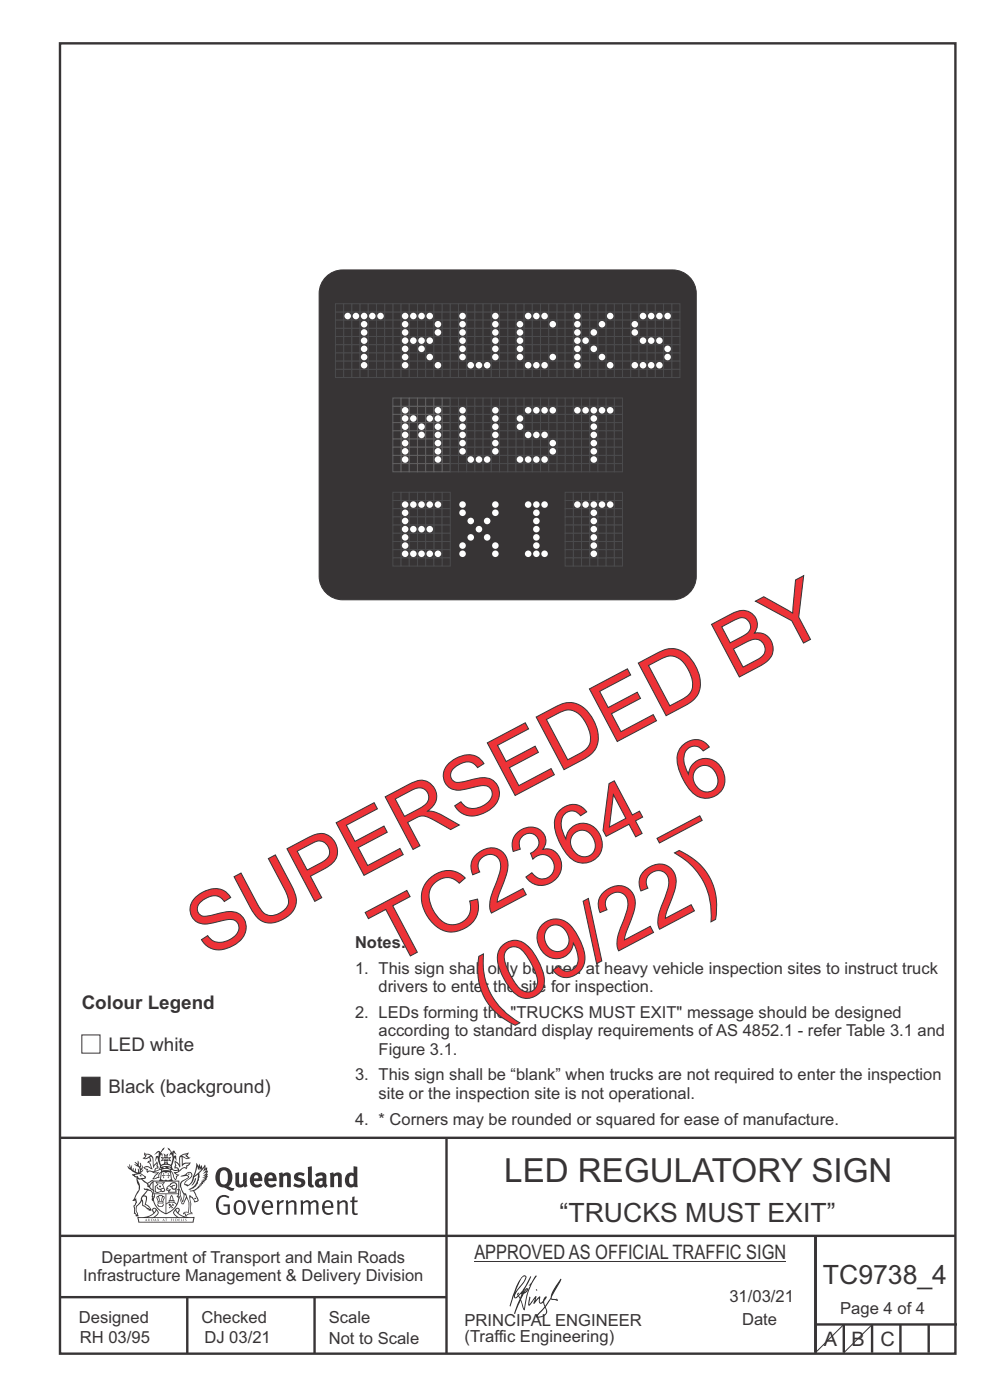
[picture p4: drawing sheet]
<svg xmlns="http://www.w3.org/2000/svg" width="210mm" height="297mm" viewBox="0 0 210 297" stroke-linecap="round" stroke-linejoin="round" font-family="sans-serif">
<defs><g id="words">
<g font-size="17.6" fill="#ed3237">
<text x="43.9" y="203.3" transform="rotate(-28 43.9 203.3)">SUPERSEDED BY</text>
<text x="83" y="205" transform="rotate(-28 83 205)">TC2364_6</text>
<text x="103.9" y="216.2" transform="rotate(-28 103.9 216.2)">(09/22)</text>
</g>
<text font-size="7" fill="#373435" x="107" y="250.9">LED REGULATORY SIGN</text>
<g font-size="5.6" fill="#373435">
<text x="118.7" y="259.3">“TRUCKS MUST EXIT”</text>
<text x="174.6" y="272.5">TC9738_4</text>
</g>
<g font-size="4.2" fill="#373435">
<text x="100.6" y="267.2">APPROVED AS OFFICIAL TRAFFIC SIGN</text>
<text x="174.7" y="285.6">A</text>
<text x="180.7" y="285.6">B</text>
<text x="186.8" y="285.6">C</text>
</g>
<g font-size="4" fill="#373435">
<text x="17.3" y="214.1">Colour Legend</text>
<text x="23" y="222.9">LED white</text>
<text x="23" y="231.9">Black (background)</text>
</g>
<g font-size="3.5" fill="#373435">
<text x="75.3" y="201.1">Notes:</text>
<text x="75.3" y="206.6">1. This sign shall only be used at heavy vehicle inspection sites to instruct truck</text>
<text x="75.3" y="215.9">2. LEDs forming the &quot;TRUCKS MUST EXIT&quot; message should be designed</text>
<text x="80.3" y="210.5">drivers to enter the site for inspection.</text>
<text x="80.3" y="219.8">according to standard display requirements of AS 4852.1 - refer Table 3.1 and</text>
<text x="80.3" y="223.8">Figure 3.1.</text>
<text x="75.3" y="229.2">3. This sign shall be “blank” when trucks are not required to enter the inspection</text>
<text x="80.3" y="233.1">site or the inspection site is not operational.</text>
<text x="75.3" y="238.6">4. * Corners may be rounded or squared for ease of manufacture.</text>
<text x="21.6" y="267.9">Department of Transport and Main Roads</text>
<text x="17.7" y="271.8">Infrastructure Management &amp; Delivery Division</text>
<text x="16.7" y="280.6">Designed</text>
<text x="42.7" y="280.6">Checked</text>
<text x="69.7" y="280.6">Scale</text>
<text x="98.5" y="281.4">PRINCIPAL ENGINEER</text>
<text x="154.7" y="276.2">31/03/21</text>
<text x="157.4" y="281.2">Date</text>
<text x="178.2" y="278.8">Page 4 of 4</text>
<text x="16.9" y="284.8">RH 03/95</text>
<text x="43.3" y="284.9">DJ 03/21</text>
<text x="69.7" y="285.2">Not to Scale</text>
<text x="98.5" y="284.8">(Traffic Engineering)</text>
</g>
</g></defs>
<g fill="none" stroke="#373435" stroke-width=".51">
<path d="M12.7 9.2h190v278h-190zM12.7 241.4h190M94.7 241.4v45.8M12.7 275.2h82M12.7 262.2h190.1M39.7 275.2v12M66.7 275.2v12M173 262.2v24.8M173 281h30M179 281v6M185 281v6M191 281v6"/>
<path d="M197 281v6"/>
</g>
<g fill="#373435">
<path d="M47 248.5a2.55 2.55 0 0 0 0 2.7l.3 .1a.81 .81 0 0 0 1-.9v-.6a1.04 1.04 0 0 0-1.1-1.5zM46.3 248.1a1.82 1.82 0 0 1 2.1-.2 1.82 1.82 0 0 1 .9 1.9 2.29 2.29 0 0 1-.8 1.9l.7 .3h.5l-.2 .6a2.87 2.87 0 0 1-2-.7 2.12 2.12 0 0 1-1.6-3.1z" fill-rule="evenodd"/>
<path d="M49.9 248.9l.8-.2v2a.46 .46 0 0 0 .3 .6 .46 .46 0 0 0 .6-.3v-2.1l.7-.2v2.4l.2 .5-.5 .4-.3-.3a1.02 1.02 0 0 1-1.2 .2 1.02 1.02 0 0 1-.6-1.1z" fill-rule="evenodd"/>
<path d="M54 249.5l-.1 .5h.9a.49 .49 0 0 0-.2-.6 .49 .49 0 0 0-.6 .1zM53.4 249.1a1.34 1.34 0 0 1 1.6-.2 1.34 1.34 0 0 1 .7 1.5v.2h-1.8a.77 .77 0 0 0 .5 .8 .77 .77 0 0 0 .9-.4l.3 .5a1.59 1.59 0 0 1-2 .2 1.59 1.59 0 0 1-.5-2z" fill-rule="evenodd"/>
<path d="M57.1 249.5l-.2 .5h1a.49 .49 0 0 0-.2-.6 .49 .49 0 0 0-.6 .1zM56.4 249.1a1.34 1.34 0 0 1 1.6-.2 1.34 1.34 0 0 1 .7 1.5v.2h-1.8a.77 .77 0 0 0 .5 .8 .77 .77 0 0 0 .9-.4l.4 .5a1.59 1.59 0 0 1-2.1 .2 1.59 1.59 0 0 1-.5-2z" fill-rule="evenodd"/>
<path d="M59.2 248.9l.7-.2 .1 .4a.95 .95 0 0 1 1-.3 .95 .95 0 0 1 .7 .8v2.3h-.8v-2.3a.46 .46 0 0 0-.8 .1v2.2h-.8z" fill-rule="evenodd"/>
<path d="M62.6 249.1a1.75 1.75 0 0 1 2-.1l-.2 .5-.6-.2a.43 .43 0 0 0-.6 .3l.4 .3a1.04 1.04 0 0 1 1.2 1.1 1.04 1.04 0 0 1-1.4 1l-1.2-.4 .3-.6 1 .4 .4-.4a.88 .88 0 0 0-1-.5l-.4-.2-.1-.4z" fill-rule="evenodd"/>
<path d="M65.3 247.6l.8-.2 .1 3.8 .3 .2 .1 .5a.88 .88 0 0 1-1-.1 .88 .88 0 0 1-.3-1z" fill-rule="evenodd"/>
<path d="M67.8 250.6a.43 .43 0 0 0-.1 .7 .43 .43 0 0 0 .7-.1v-.7zM66.8 249.2a1.7 1.7 0 0 1 2.4 .1v1.8l.3 .4-.4 .5-.5-.3a1.03 1.03 0 0 1-1.7-.2 1.03 1.03 0 0 1 .8-1.5h.7v-.4a.8 .8 0 0 0-1.2 .1z" fill-rule="evenodd"/>
<path d="M70 248.9l.7-.2 .1 .4a.95 .95 0 0 1 1-.3 .95 .95 0 0 1 .7 .8v2.3h-.8v-2.3a.46 .46 0 0 0-.8 .1v2.2h-.8z" fill-rule="evenodd"/>
<path d="M74.3 249.5a1.48 1.48 0 0 0 0 1.7h.5l.2-.1v-1.5l-.3-.2zM75 247.4l.8 .1 .1 4.4h-.7l-.1-.2a1.26 1.26 0 0 1-1.4 0 1.26 1.26 0 0 1-.5-1.3 1.29 1.29 0 0 1 .4-1.3 1.29 1.29 0 0 1 1.4-.2z" fill-rule="evenodd"/>
<path d="M46.4 253.9a1.72 1.72 0 0 1 2.3 0l-.3 .3a1.24 1.24 0 0 0-1.4-.2 1.24 1.24 0 0 0-.6 1.4 1.49 1.49 0 0 0 1.2 2l.7-.2v-1.3h-.8l-.1-.4h1.4v1.9a1.93 1.93 0 0 1-2.3 0 1.93 1.93 0 0 1-.7-2.2l.2-.7z" fill-rule="evenodd"/>
<path d="M50.4 255.1a1.65 1.65 0 0 0 .2 2.2 .99 .99 0 0 0 1-1.4 .78 .78 0 0 0-.4-.8 .78 .78 0 0 0-.8 0zM50 254.9a1.33 1.33 0 0 1 1.6-.1 1.33 1.33 0 0 1 .5 1.4 1.31 1.31 0 0 1-1.3 1.6 1.31 1.31 0 0 1-1.2-1.6v-.6z" fill-rule="evenodd"/>
<path d="M52.5 254.7l.5-.1 .8 2.6 .8-2.5h.5l-1.1 3h-.5z" fill-rule="evenodd"/>
<path d="M56.3 255.2l-.2 .7h1.3a.7 .7 0 0 0-.3-.8 .7 .7 0 0 0-.8 .1zM55.9 255a1.22 1.22 0 0 1 1.5-.2 1.22 1.22 0 0 1 .5 1.5h-1.8a.93 .93 0 0 0 .5 1 .93 .93 0 0 0 1.1-.2l.2 .3a1.43 1.43 0 0 1-1.8 .1 1.43 1.43 0 0 1-.6-1.7z" fill-rule="evenodd"/>
<path d="M58.7 254.7l.4-.1 .1 .5 .4-.4 .6-.1-.1 .6a.66 .66 0 0 0-.9 .6v1.9h-.4z" fill-rule="evenodd"/>
<path d="M60.6 254.8l.4-.2 .1 .5a.94 .94 0 0 1 1-.5 .94 .94 0 0 1 .8 .8v2.3h-.5l-.1-2.5a.81 .81 0 0 0-1.2 .3v2.2h-.4z" fill-rule="evenodd"/>
<path d="M63.7 254.7l.5-.1 .1 .5 .4-.3a.78 .78 0 0 1 1.2 .3 .9 .9 0 0 1 .9-.5 .9 .9 0 0 1 .8 .8v2.3h-.5l-.1-2.5a.67 .67 0 0 0-1.1 .3v2.2h-.5v-2.4l-.4-.2-.7 .4v2.2h-.5z" fill-rule="evenodd"/>
<path d="M69.1 255.2l-.2 .7h1.3a.7 .7 0 0 0-.3-.8 .7 .7 0 0 0-.8 .1zM68.7 255a1.22 1.22 0 0 1 1.5-.2 1.22 1.22 0 0 1 .5 1.5h-1.8a.93 .93 0 0 0 .4 1 .93 .93 0 0 0 1.2-.2l.2 .3a1.44 1.44 0 0 1-1.8 .1 1.44 1.44 0 0 1-.6-1.7z" fill-rule="evenodd"/>
<path d="M71.5 254.8l.4-.2 .1 .5a.94 .94 0 0 1 1-.5 .94 .94 0 0 1 .8 .8v2.3h-.5l-.1-2.5a.81 .81 0 0 0-1.2 .3v2.2h-.4z" fill-rule="evenodd"/>
<path d="M74.7 253.9l.5-.1v.9h.7l-.1 .4h-.6v2.1l.1 .2h.5l.1 .3a.75 .75 0 0 1-1.2-.6v-2h-.4v-.4h.4z" fill-rule="evenodd"/>
<path d="M30.8 244.9l1.1 .3-.9 .5h-.4l.6-.5zM31.8 245.5l.2-.1a2.44 2.44 0 0 1 .5 1.9l.1 .5 .6-1-.1 .6 .3 .3a.57 .57 0 0 0-.6 .8l-1-.2-.5 .2 .2-.5-.8-.3 .7-.1 .9 .5 .1-.1-.6-1.3-.2-.1 .5-.1zM30.7 244.4l-.1 .5 .2 .4-.6 .4a1.04 1.04 0 0 0 1.4-.1l.2 .6-.3 .1-.2 .4a.94 .94 0 0 1 .8 1.1l-.2-.1a1.16 1.16 0 0 0-1.5-.1l.3 .4 .4 .2 .1 .5 .2 .1 .1-.2a.94 .94 0 0 1 1.1 .3h.8l-1.2 1.2a1.13 1.13 0 0 0 1.2-.2l.4-.1v-.4l.4-.7a.83 .83 0 0 0-.6 1h-.3l-.7 .3 1.1-1.4-.5 .2-.5-.1 1.3-.5-.1-.2-.9 .4v-.3l.2-.2 .3 .1 .1-.3-.2-.4 .1-.6-.2-.3-.7 .9v-.7a1.42 1.42 0 0 0-1.6-1.8z" fill-rule="evenodd"/>
<path d="M38.5 245.3l.5-.3 .7-.1-.6 .3 .8 .5h-.3zM38.3 245.5h.2l.1 2a1.69 1.69 0 0 1 1.6-.7l-.8 .5 .1 .5a1.1 1.1 0 0 0-1.5 .6l-.1-.5-.2-.2h-.5l.3-.4-.3-.7a1.42 1.42 0 0 1 .9 1.1l.2-.1zM37.1 246.2l.1 1-.2 .3 .1 .5 .5-.1 .2 .2a.96 .96 0 0 1-1.2-.1l-.1 .1a1.06 1.06 0 0 0 1.3 .2v.1a.72 .72 0 0 1-.9 .2l.2 .5 .6 .2-.4 .2-.1 .7-.2-.4-.4-1.1-.4-.4 .4 .9a1.54 1.54 0 0 0 .7 1.2l.2-.3a.58 .58 0 0 1 .4-.7l.2-.2h-.3l-.5-.3 .9-.5a.93 .93 0 0 1 1.2-.5v.2l.2-.2 .1-.5a.99 .99 0 0 0 .7-.8l-1.3 .1-.3 .2-.1-1.4 .9 .4 .9-.3h-.4l-.5-.4 .4-.7-.6 .2a1.46 1.46 0 0 0-1.4 2.1l.1 .4-.3-.4z" fill-rule="evenodd"/>
<path d="M35.6 248.9l.2 .1-.1 .3 .4 .1-.4 .1v.5l-.1-.6h-.3l.3-.1z" fill-rule="evenodd"/>
<path d="M34.6 248.9l.2 .1v.3l.3 .1h-.3l-.1 .6v-.5l-.4-.1 .4-.1z" fill-rule="evenodd"/>
<path d="M34.3 248.8a.57 .57 0 0 1 .9 .2 .57 .57 0 0 1 .9-.2l.2 1.4h-.2a.57 .57 0 0 1-.9 0 .69 .69 0 0 1-1.1 0zM34.2 248.1l-.3 2.1-.1 .4h2.9l-.2-.4-.3-2.1h-.2v.3l-.8-.2-.8 .2v-.3z" fill-rule="evenodd"/>
<path d="M34.2 252.4a.3 .3 0 0 0 .6 0 .3 .3 0 0 0-.6 0zM33.3 251l.3 .3-.3 .3a.79 .79 0 0 0 0 1.3l.8-.2-.1-.3a.55 .55 0 0 1-.7-.6h.1l.2 .3 .3 .1 .8-.2-.4-.7 .4-.3-.7 .1zM33 250.7l1.1 .2 .9-.2-.4 .7 .4 1.1a.56 .56 0 0 1-.8 .3l-.2 .1a.73 .73 0 0 1-.9 .1 .73 .73 0 0 1-.3-.9v-.4l.6-.4z" fill-rule="evenodd"/>
<path d="M35.6 251.9l.7-.5a.58 .58 0 0 1 1-.1 .58 .58 0 0 1-.4 .9l-.3-.3a.43 .43 0 0 1 .6-.3v-.1a.57 .57 0 0 0-.8 .2l-.2-.1-.3 .1 .5 .2a.55 .55 0 0 0 .8 .4v.5h-1.3l.4-.3-.2-.2-.6 .1 .2-.2-.2-.1zM35.4 251.8l-.1 .2a.39 .39 0 0 0 .2 .6h.3l-.2 .4h1.9l-.1-.7a.86 .86 0 0 0-.1-1.4 .86 .86 0 0 0-1.3 .4z" fill-rule="evenodd"/>
<path d="M36 254.8h.8v.2h-.8zM36.4 253.8l.2 .8h-.4zM36.4 253.5l-.3 .5-.1 .6h-.2v.4l-.7 .4 .2 .2a1.48 1.48 0 0 1 2.1 .1l.2-.1-.6-.5v-.5h-.2l-.1-.6z" fill-rule="evenodd"/>
<path d="M35.8 255.4l.4 .1 .1 .3 .3-.2-.2-.2a.38 .38 0 0 1 .5 .5l-.2-.2-.3 .3 .4 .2-.4 .2-.1-.4-.4 .4-.1-.2 .4-.3-.1-.1-.2 .1z" fill-rule="evenodd"/>
<path d="M34.5 254h.2v.2l-.2 .6h-.2zM33.6 255.3h.9v.2a.55 .55 0 0 1-.8 .4v-.2l-.2-.1zM33.4 254h.2l.2 .8h-.2zM33.6 255h.8l.1 .1-.8 .1zM33.8 253.7h.5l-.2 1.1h-.1zM33.3 253.8l-.1 .3 .3 1.1a.48 .48 0 0 0-.1 .6 .48 .48 0 0 0 .5 .3l.5-.1a.49 .49 0 0 0 .2-.8l.3-1.1-.1-.3a1.42 1.42 0 0 0-1.5 0z" fill-rule="evenodd"/>
<path d="M33.7 251.5l.4 .1 .1 .3h-.3z" fill-rule="evenodd"/>
<path d="M41.3 250.1l.3-.2-.2 .9-.6 .7h-.2l.5-.7z" fill-rule="evenodd"/>
<path d="M39.7 249l.3-.2 .5 .2a.88 .88 0 0 1-.6 1.1 1.22 1.22 0 0 0-.8 1.3l.5 .2a.72 .72 0 0 0 .9-.4l.5-.8 .2-.6 .8-.6v.3a2.85 2.85 0 0 1-2 2.8l.1 .1a2.13 2.13 0 0 0 1.9-1.5v-.2a2.01 2.01 0 0 0 .3-1.8l1.1-1.3-.4 1 .7-.5-.7 1 .8-.4-.8 .8 .7-.1-.9 .5 .8-.1-.8 .4h.8l-.9 .3 .3 .2h-.4l.2 .3h-.3l.1 .3h-.4l.2 .3h-.2a2.16 2.16 0 0 1-2 1l.1 .2h.4a.76 .76 0 0 1 .7 .7l.5 1.2-.6 .2a1.45 1.45 0 0 0-1.1-1.3l.2 1.8-.1 1.8 .4 .3a1.07 1.07 0 0 0-1.2 .4v-.3l-.5-.2a.87 .87 0 0 1 1.1-.1v-.7a4.4 4.4 0 0 0-.6-3.1v-.3h-.3a2.16 2.16 0 0 1-.7-2.2l.3-.3 1.2-.8a.55 .55 0 0 0-.4-.8zM37.8 252.4a.76 .76 0 0 1 .3 1.1l.6 1.6 .4-1.7 .2 .1a.61 .61 0 0 1-.1 .9l-.3 .9h-.2l-.7-1.6-.3 .1a1.18 1.18 0 0 0 .1-1.4zM41.8 247.5l.2 .8 .3-.6v.6l.4-.5a1.9 1.9 0 0 1-1.1 1.4l-.4 .3zM38.3 249.6l1.3-.1 .2 .1v.3l-.5 .3a1.26 1.26 0 0 0-.9 1.9l.2 .6a1.84 1.84 0 0 1 .1 2.1l-.4-1.3a.96 .96 0 0 0-.4-1.3l-.4 .3a.78 .78 0 0 1 0 1.2l.1 .3h.4l.4 1.1a.38 .38 0 0 0 .2 .4 .38 .38 0 0 0 .4-.1l.6-1.2a2.94 2.94 0 0 1 .4 2.5l-.1 .5-.8-.1-.3 .4v.2l.4-.1 .1 .4 .2 .1a1.02 1.02 0 0 1 1.3-.5v-.4l-.3-.1 .1-1.8-.3-1.3 .1 .1a1.14 1.14 0 0 1 .8 .9 .63 .63 0 0 0 .8-.2 .63 .63 0 0 0-.1-.9l-.7-1.2 .9-.6 .2-.3 .3-.1-.1-.2h.4l-.1-.3h.3l-.1-.3 .5-.1-.2-.2 .6-.4v-.2h-.2l.4-.5-.3 .1 .3-.6-.4 .1 .4-.5v-.3l-.3 .2 .2-.6-.1-.3-.4 .3v-.8l-.6 .8-.2-.7-.2 .4-.3-.7-.1 .6-.5-.8-.1 1.4-.6 1.9a1.81 1.81 0 0 1-1 1.4l-.6-.2a1.75 1.75 0 0 1 1.1-1.2 .75 .75 0 0 0 .1-1.3 .75 .75 0 0 0-1.1 .5z" fill-rule="evenodd"/>
<path d="M41.2 254.1h.3l.2 .3h-.4z" fill-rule="evenodd"/>
<path d="M29.4 258.4h11.6l-.1 .8h-11.4zM31.4 258.2l.4-.1a2.48 2.48 0 0 0 1.4-1.3l.3 .5-.5 .6-.5 .3zM32.5 256.6l.3-.2 .2 .2-.3 .6zM37.2 256.8a2.65 2.65 0 0 0 1.8 1.4h-1.1l-.5-.3-.5-.6zM37.4 256.6l.2-.2 .3 .2-.3 .6zM29.2 258.2l.1 1.2h11.8l.2-1.1-.2-.1a4.1 4.1 0 0 1-3.3-.9l.3-.4-.1-.5a1.06 1.06 0 0 0-1.3 .9l.2 .4 .6 .5h-4.7l.3-.1a.84 .84 0 0 0 .6-.7 .84 .84 0 0 0-.5-.9l-.3-.2-.5 .1-.1 .5 .3 .4a4.2 4.2 0 0 1-3.4 .9z" fill-rule="evenodd"/>
<path d="M31 258.7l.1 .2h-.2zM31 258.6l-.3 .5 .4-.1 .2 .1z" fill-rule="evenodd"/>
<path d="M31.4 258.6h.2v.4a.25 .25 0 0 0 .2-.1 .25 .25 0 0 0-.1-.3h.1a.29 .29 0 0 1 0 .4 .29 .29 0 0 1-.4 0 .29 .29 0 0 1 0-.4z" fill-rule="evenodd"/>
<path d="M32.2 258.6a.22 .22 0 0 1 .3 .2 .22 .22 0 0 1-.3 .2zM32 258.6l.1 .5a.33 .33 0 0 0 .4-.1 .33 .33 0 0 0 0-.4 .33 .33 0 0 0-.5 0z" fill-rule="evenodd"/>
<path d="M32.9 258.7l.1 .2h-.2zM32.9 258.6l-.2 .5 .3-.1 .2 .1z" fill-rule="evenodd"/>
<path d="M33.3 258.6h.2l.1 .2 .2-.2-.2 .2 .2 .3-.3-.2v.2h-.2l.2-.3z" fill-rule="evenodd"/>
<path d="M34.7 258.7l.1 .2h-.2zM34.7 258.6l-.3 .5 .4-.1 .2 .1z" fill-rule="evenodd"/>
<path d="M35 258.6h.5h-.2v.5h-.2l.1-.5z" fill-rule="evenodd"/>
<path d="M36.2 258.6h.3h-.1v.2h.1h-.1v.3h-.2z" fill-rule="evenodd"/>
<path d="M36.7 258.6h.2v.5h-.2z" fill-rule="evenodd"/>
<path d="M37.3 258.6a.22 .22 0 0 1 .3 .2 .22 .22 0 0 1-.3 .2zM37.1 258.6v.5a.33 .33 0 0 0 .5-.1 .33 .33 0 0 0 0-.4 .33 .33 0 0 0-.5 0z" fill-rule="evenodd"/>
<path d="M37.8 258.6h.4h-.2v.2h.1h-.1v.2l.2 .1h-.4z" fill-rule="evenodd"/>
<path d="M38.4 258.6h.2l-.1 .4 .2 .1h-.3z" fill-rule="evenodd"/>
<path d="M38.9 258.6h.2v.5h-.2z" fill-rule="evenodd"/>
<path d="M39.3 258.6h.2l-.1 .1 .2 .2-.2 .2h-.1v-.2l.2 .1z" fill-rule="evenodd"/>
<path d="M34.2 247.4a1.51 1.51 0 0 1 2.1 .2 2.67 2.67 0 0 0-2.1 0zM35.7 247.6l.5 .2v.2l-.4-.1zM34.6 247.7l.5-.1 .1 .2h-.4zM34.1 247.9l.2 .1-.3 .1zM35 246.9l.2-.2 .3 .2zM34.9 245.7h.2v.3h-.2zM35 245.1l.2 .2 .2-.2-.1 .4h-.2zM35.1 246.3h.2l.1 .4-.2-.2-.2 .2zM35.3 245.7h.2v.3h-.2zM34.4 245.7l.3 .1 .1 .2-.4 .1 .2-.2zM35.7 245.8l.3-.1-.2 .2 .2 .2-.4-.1zM32.7 244.9l1-.5-.1 1-.2-.2-.3 .2-.3 1.1 .5-1 .3 .9a1.84 1.84 0 0 1 .2 1.7l.4 .1a2.48 2.48 0 0 1 2.2 .1l.2-.3-.2-.7 .7-1.7 .4 .6-.2-1-.2-.1-.2 .3v-.9l.6 .4-.6-.8-.3 .1-.1 .4-.5-.8-.5-.3 .2 .4 .6 .6-.5 .7 .5-.3a2.06 2.06 0 0 1-.1 2.2l-.5-.2-.2-.6 .2-.1 .7 .2-.4-.5 .4-.5-.7 .2-.2-.2 .2-.7-.5 .4-.5-.4 .2 .7-.2 .2-.7-.2 .4 .5-.4 .5 .8-.2 .1 .1-.2 .6-.5 .2a2.02 2.02 0 0 1 0-2.2l.3 .5-.1-.6-.3-.1 .8-1.3-.4 .4-.5 .7-.2-.3a.8 .8 0 0 0-.8 .5z" fill-rule="evenodd"/>
<path d="M29.2 250.1l.3 .2a.61 .61 0 0 1 .8 .3l.3 .2a.8 .8 0 0 1 .6 1l.4 .1 .6 .5a1 1 0 0 1 .4 1.1l-.1 .7v-.5h-.1a.96 .96 0 0 0-.8-1.3l-.2-.2h-.7l-.1-.1-.1 .1 .1 .3h.6l-1.2 1.4-.2 .9-.4 .6a1.33 1.33 0 0 0-.5 1.8l.2 .5a1.26 1.26 0 0 1-.5-1.4l-.1-.4a1.56 1.56 0 0 0 .4-1.7l-.3 .2 .2-.5a3.2 3.2 0 0 0 .7-3zM30.4 253.9h.4a2.06 2.06 0 0 1-.1 1.6l.7 .5 .4 .4-.6-.1-.8-.6-.1-.9a.51 .51 0 0 1 .1-.9zM28.6 249.3a1.52 1.52 0 0 1 2.1 .6l-1.1 .1-.2-.1-.1-.4-.5 .1zM27.5 247v.8l-.3-.4-.1 .1a3.1 3.1 0 0 0 1.9 1.5l-1 .1 .5 .6 .5 .1 .1 1.1a1.84 1.84 0 0 1-.3 2.5l-.4 .9-.3 .4 .2 .1 .4-.1 .1 .4-.2 .5-.3 .2 .1 1.8 .2-.1 .3 .6h.1l.5-.1-.2-.5a1.3 1.3 0 0 1-.1-1.7l.9-1 .2 1.1 .5 .2 .5 .5 .1-.1 .2 .4 .5-.1a1.85 1.85 0 0 0-1.2-1.4l.1-.2a1.39 1.39 0 0 0 0-1.5l-.5-.1 .5-.5a.66 .66 0 0 1 .9-.4 .66 .66 0 0 1 .3 .9l-.1 .4 .2-.1v.2l-.1 .3 .2 .5 .1-.3a2.24 2.24 0 0 0 .1-2.2 .73 .73 0 0 1-.7-.7 .73 .73 0 0 1 .6-.7v-.2a.94 .94 0 0 0-.9 .8 .48 .48 0 0 1-.1-.5 .48 .48 0 0 1 .5-.3l.5-.3a.51 .51 0 0 0-.8 .2l-.4 .3-1.1-.8 .6-.1 .2-.5-1.2-.7 .5-.4v-.4l-.4 .4v-.2a.69 .69 0 0 0 .2-1v.5l-.2 .2v-1.1l-.3-.2 .1 .6-.1 .2-.4-1.2v.6l-.6-.3 .5 .6-.6-.2 .3 .3a1 1 0 0 1 .7 1.5l-.2-.8v.8l-.5-.2v-.7l-.2 .6-.2-.1-.1-.6-.2 .4-.2-.2 .1-.7-.2 .5z" fill-rule="evenodd"/>
<path d="M29.6 249.5l.2-.2 .3 .3z" fill-rule="evenodd"/>
<path d="M32.4 250.5h5.6v2l-.2-.1v-1.7h-5.2v2.5h5.2v-.8l.1 .2-.1 1.1v-.3h-2.5v4a4.1 4.1 0 0 0 2.6-3.6l.1-.1a4 4 0 0 1-2.8 3.9 4.2 4.2 0 0 1-2.8-4.7l.1 1.3 .1-.2a3.8 3.8 0 0 0 2.5 3.4v-4h-2.5l-.2-.9z" fill-rule="evenodd"/>
<circle cx="40" cy="249.1" r=".17"/>
</g>
<path d="M100.6 267.7h66.2" fill="none" stroke="#373435" stroke-width=".21"/>
<g fill="#252726">
<path d="M111.6 273.7l.2-.2-.5 .7zM110.4 274.5l.3 .1-.3 .8-.3-.5zM110.9 270.9h.5a9.3 9.3 0 0 1-2 3.1l-.1 .3 1-2.5zM110.6 271a14.7 14.7 0 0 0-2.2 4.9l-.3 1.2 .1 .1 .8-2.3a.42 .42 0 0 0 .2 .6 .42 .42 0 0 0 .6-.3l.2-.1 .3 .5-1.2 3.2h.2l1.1-2.9 .6 1.9 .2 .2 .2-.5a13.5 13.5 0 0 1 2-6.2l.5-.5-.2-.2-1.5 2.1 .3-.1a14.9 14.9 0 0 0-1.3 5.1l-.4-1.2a1.39 1.39 0 0 1 .2-1.8l.1-.2a.92 .92 0 0 0 .8-1.2 .75 .75 0 0 0-.7 .7l-.2 .2 1.6-3.4h-.1l-.4 .7a10.5 10.5 0 0 1-2.1 3.3l.1-.5a.32 .32 0 0 0-.3 .2 .32 .32 0 0 0 0 .4l-.5 .4a3.2 3.2 0 0 1 1.1-2.3l.5-.6a2.49 2.49 0 0 0 .7-1.6l-.3-.2z" fill-rule="evenodd"/>
<path d="M115.6 277.5a1.15 1.15 0 0 1 .1 1.3 1.15 1.15 0 0 1-1.2 .5h-.5zM112.3 275.1l-.3 1.7 .3 .2 1.2-1.5-.3 1.1 1.2-1.2a.94 .94 0 0 0 .3 1.2l.5-.3 .3 .9-1.2 1.3a.98 .98 0 0 0-.5 1 1.9 1.9 0 0 0 2.3-1.3l-.1-.2a1.02 1.02 0 0 1 .3-1.4l.5-1 1.5 .3-.2-.4v.2l-1.1-.1v-.3l2-3.6 .1-.2-.1-.2-1.8 2.7a6.6 6.6 0 0 1-1.5 3l-.2-.2a1.01 1.01 0 0 1 .4-1.4l.1-.2-.2-.1-.4 .4-.2 .5-.5 .4-.2-.4 .1-.9-.2-.1-.8 1 .2-1h-.1l-1.4 1.8 .2-1.5v-.1z" fill-rule="evenodd"/>
<path d="M113.7 273.6l.3 .2h-.3z" fill-rule="evenodd"/>
</g>
<path d="M179 281l-6 6M185 281l-6 6" fill="none" stroke="#373435" stroke-width=".21"/>
<path d="M68.9 59.1a5 5 0 0 1 3.8-1.8h70a5 5 0 0 1 5 5v60a5 5 0 0 1-5 5h-70a5 5 0 0 1-5-5v-60a5 5 0 0 1 1.2-3.2z" fill-rule="evenodd" fill="#373435" stroke="#373435" stroke-width=".21"/>
<g fill="#373435" stroke="#4b4b4d" stroke-width=".21">
<path d="M109.4 66.2h1.8v1.7h-1.8z" fill-rule="evenodd"/>
<path d="M109.4 67.9h1.8v1.8h-1.8z" fill-rule="evenodd"/>
<path d="M109.4 69.7h1.8v1.7h-1.8z" fill-rule="evenodd"/>
<path d="M109.4 71.4h1.8v1.7h-1.8z" fill-rule="evenodd"/>
<path d="M109.4 73.1h1.8v1.8h-1.8z" fill-rule="evenodd"/>
<path d="M109.4 74.9h1.8v1.7h-1.8z" fill-rule="evenodd"/>
<path d="M109.4 76.6h1.8v1.8h-1.8z" fill-rule="evenodd"/>
<path d="M111.2 66.2h1.7v1.7h-1.7z" fill-rule="evenodd"/>
<path d="M111.2 67.9h1.7v1.8h-1.7z" fill-rule="evenodd"/>
<path d="M111.2 69.7h1.7v1.7h-1.7z" fill-rule="evenodd"/>
<path d="M111.2 71.4h1.7v1.7h-1.7z" fill-rule="evenodd"/>
<path d="M111.2 73.1h1.7v1.8h-1.7z" fill-rule="evenodd"/>
<path d="M111.2 74.9h1.7v1.7h-1.7z" fill-rule="evenodd"/>
<path d="M111.2 76.6h1.7v1.8h-1.7z" fill-rule="evenodd"/>
<path d="M112.9 66.2h1.8v1.7h-1.8z" fill-rule="evenodd"/>
<path d="M112.9 67.9h1.8v1.8h-1.8z" fill-rule="evenodd"/>
<path d="M112.9 69.7h1.8v1.7h-1.8z" fill-rule="evenodd"/>
<path d="M112.9 71.4h1.8v1.7h-1.8z" fill-rule="evenodd"/>
<path d="M112.9 73.1h1.8v1.8h-1.8z" fill-rule="evenodd"/>
<path d="M112.9 74.9h1.8v1.7h-1.8z" fill-rule="evenodd"/>
<path d="M112.9 76.6h1.8v1.8h-1.8z" fill-rule="evenodd"/>
<path d="M114.7 66.2h1.7v1.7h-1.7z" fill-rule="evenodd"/>
<path d="M114.7 67.9h1.7v1.8h-1.7z" fill-rule="evenodd"/>
<path d="M114.7 69.7h1.7v1.7h-1.7z" fill-rule="evenodd"/>
<path d="M114.7 71.4h1.7v1.7h-1.7z" fill-rule="evenodd"/>
<path d="M114.7 73.1h1.7v1.8h-1.7z" fill-rule="evenodd"/>
<path d="M114.7 74.9h1.7v1.7h-1.7z" fill-rule="evenodd"/>
<path d="M114.7 76.6h1.7v1.8h-1.7z" fill-rule="evenodd"/>
<path d="M116.4 66.2h1.7v1.7h-1.7z" fill-rule="evenodd"/>
<path d="M107.7 66.2h1.7v1.7h-1.7z" fill-rule="evenodd"/>
<path d="M118.1 66.2h1.8v1.7h-1.8z" fill-rule="evenodd"/>
<path d="M107.7 67.9h1.7v1.8h-1.7z" fill-rule="evenodd"/>
<path d="M118.1 67.9h1.8v1.8h-1.8z" fill-rule="evenodd"/>
<path d="M107.7 69.7h1.7v1.7h-1.7z" fill-rule="evenodd"/>
<path d="M118.1 69.7h1.8v1.7h-1.8z" fill-rule="evenodd"/>
<path d="M107.7 71.4h1.7v1.7h-1.7z" fill-rule="evenodd"/>
<path d="M118.1 71.4h1.8v1.7h-1.8z" fill-rule="evenodd"/>
<path d="M107.7 73.1h1.7v1.8h-1.7z" fill-rule="evenodd"/>
<path d="M118.1 73.1h1.8v1.8h-1.8z" fill-rule="evenodd"/>
<path d="M107.7 74.9h1.7v1.7h-1.7z" fill-rule="evenodd"/>
<path d="M118.1 74.9h1.8v1.7h-1.8z" fill-rule="evenodd"/>
<path d="M107.7 76.6h1.7v1.8h-1.7z" fill-rule="evenodd"/>
<path d="M118.1 76.6h1.8v1.8h-1.8z" fill-rule="evenodd"/>
<path d="M107.7 78.4h1.7v1.7h-1.7z" fill-rule="evenodd"/>
<path d="M118.1 78.4h1.8v1.7h-1.8z" fill-rule="evenodd"/>
<path d="M109.4 78.4h1.8v1.7h-1.8z" fill-rule="evenodd"/>
<path d="M111.2 78.4h1.7v1.7h-1.7z" fill-rule="evenodd"/>
<path d="M112.9 78.4h1.8v1.7h-1.8z" fill-rule="evenodd"/>
<path d="M114.7 78.4h1.7v1.7h-1.7z" fill-rule="evenodd"/>
<path d="M116.4 78.4h1.7v1.7h-1.7z" fill-rule="evenodd"/>
<path d="M116.4 67.9h1.7v1.8h-1.7z" fill-rule="evenodd"/>
<path d="M116.4 69.7h1.7v1.7h-1.7z" fill-rule="evenodd"/>
<path d="M116.4 71.4h1.7v1.7h-1.7z" fill-rule="evenodd"/>
<path d="M116.4 73.1h1.7v1.8h-1.7z" fill-rule="evenodd"/>
<path d="M116.4 74.9h1.7v1.7h-1.7z" fill-rule="evenodd"/>
<path d="M116.4 76.6h1.7v1.8h-1.7z" fill-rule="evenodd"/>
<path d="M107.7 64.4h1.7v1.8h-1.7z" fill-rule="evenodd"/>
<path d="M118.1 64.4h1.8v1.8h-1.8z" fill-rule="evenodd"/>
<path d="M109.4 64.4h1.8v1.8h-1.8z" fill-rule="evenodd"/>
<path d="M111.2 64.4h1.7v1.8h-1.7z" fill-rule="evenodd"/>
<path d="M112.9 64.4h1.8v1.8h-1.8z" fill-rule="evenodd"/>
<path d="M114.7 64.4h1.7v1.8h-1.7z" fill-rule="evenodd"/>
<path d="M116.4 64.4h1.7v1.8h-1.7z" fill-rule="evenodd"/>
</g>
<g fill="#fefefe">
<circle cx="110.3" cy="68.8" r=".7"/>
<circle cx="112" cy="77.5" r=".7"/>
<circle cx="117.3" cy="75.8" r=".7"/>
<circle cx="117.3" cy="68.8" r=".7"/>
<circle cx="110.3" cy="70.5" r=".7"/>
<circle cx="110.1" cy="70.5" r=".07"/>
<circle cx="110.3" cy="72.3" r=".7"/>
<circle cx="110.1" cy="72.3" r=".07"/>
<circle cx="110.3" cy="74" r=".7"/>
<circle cx="110.3" cy="75.8" r=".7"/>
<circle cx="112" cy="67.1" r=".7"/>
<circle cx="113.8" cy="67.1" r=".7"/>
<circle cx="113.6" cy="67.1" r=".07"/>
<circle cx="115.5" cy="67.1" r=".7"/>
<circle cx="115.7" cy="67" r=".07"/>
<circle cx="113.8" cy="77.5" r=".7"/>
<circle cx="114" cy="77.5" r=".07"/>
<circle cx="115.5" cy="77.5" r=".7"/>
</g>
<g fill="#373435" stroke="#4b4b4d" stroke-width=".21">
<path d="M121.6 66.2h1.8v1.7h-1.8z" fill-rule="evenodd"/>
<path d="M121.6 67.9h1.8v1.8h-1.8z" fill-rule="evenodd"/>
<path d="M121.6 69.7h1.8v1.7h-1.8z" fill-rule="evenodd"/>
<path d="M121.6 71.4h1.8v1.7h-1.8z" fill-rule="evenodd"/>
<path d="M121.6 73.1h1.8v1.8h-1.8z" fill-rule="evenodd"/>
<path d="M121.6 74.9h1.8v1.7h-1.8z" fill-rule="evenodd"/>
<path d="M121.6 76.6h1.8v1.8h-1.8z" fill-rule="evenodd"/>
<path d="M123.4 66.2h1.7v1.7h-1.7z" fill-rule="evenodd"/>
<path d="M123.4 67.9h1.7v1.8h-1.7z" fill-rule="evenodd"/>
<path d="M123.4 69.7h1.7v1.7h-1.7z" fill-rule="evenodd"/>
<path d="M123.4 71.4h1.7v1.7h-1.7z" fill-rule="evenodd"/>
<path d="M123.4 73.1h1.7v1.8h-1.7z" fill-rule="evenodd"/>
<path d="M123.4 74.9h1.7v1.7h-1.7z" fill-rule="evenodd"/>
<path d="M123.4 76.6h1.7v1.8h-1.7z" fill-rule="evenodd"/>
<path d="M125.1 66.2h1.7v1.7h-1.7z" fill-rule="evenodd"/>
<path d="M125.1 67.9h1.7v1.8h-1.7z" fill-rule="evenodd"/>
<path d="M125.1 69.7h1.7v1.7h-1.7z" fill-rule="evenodd"/>
<path d="M125.1 71.4h1.7v1.7h-1.7z" fill-rule="evenodd"/>
<path d="M125.1 73.1h1.7v1.8h-1.7z" fill-rule="evenodd"/>
<path d="M125.1 74.9h1.7v1.7h-1.7z" fill-rule="evenodd"/>
<path d="M125.1 76.6h1.7v1.8h-1.7z" fill-rule="evenodd"/>
<path d="M126.8 66.2h1.8v1.7h-1.8z" fill-rule="evenodd"/>
<path d="M126.8 67.9h1.8v1.8h-1.8z" fill-rule="evenodd"/>
<path d="M126.8 69.7h1.8v1.7h-1.8z" fill-rule="evenodd"/>
<path d="M126.8 71.4h1.8v1.7h-1.8z" fill-rule="evenodd"/>
<path d="M126.8 73.1h1.8v1.8h-1.8z" fill-rule="evenodd"/>
<path d="M126.8 74.9h1.8v1.7h-1.8z" fill-rule="evenodd"/>
<path d="M126.8 76.6h1.8v1.8h-1.8z" fill-rule="evenodd"/>
<path d="M128.6 66.2h1.7v1.7h-1.7z" fill-rule="evenodd"/>
<path d="M119.9 66.2h1.7v1.7h-1.7z" fill-rule="evenodd"/>
<path d="M130.3 66.2h1.8v1.7h-1.8z" fill-rule="evenodd"/>
<path d="M119.9 67.9h1.7v1.8h-1.7z" fill-rule="evenodd"/>
<path d="M130.3 67.9h1.8v1.8h-1.8z" fill-rule="evenodd"/>
<path d="M119.9 69.7h1.7v1.7h-1.7z" fill-rule="evenodd"/>
<path d="M130.3 69.7h1.8v1.7h-1.8z" fill-rule="evenodd"/>
<path d="M119.9 71.4h1.7v1.7h-1.7z" fill-rule="evenodd"/>
<path d="M130.3 71.4h1.8v1.7h-1.8z" fill-rule="evenodd"/>
<path d="M119.9 73.1h1.7v1.8h-1.7z" fill-rule="evenodd"/>
<path d="M130.3 73.1h1.8v1.8h-1.8z" fill-rule="evenodd"/>
<path d="M119.9 74.9h1.7v1.7h-1.7z" fill-rule="evenodd"/>
<path d="M130.3 74.9h1.8v1.7h-1.8z" fill-rule="evenodd"/>
<path d="M119.9 76.6h1.7v1.8h-1.7z" fill-rule="evenodd"/>
<path d="M130.3 76.6h1.8v1.8h-1.8z" fill-rule="evenodd"/>
<path d="M119.9 64.4h1.7v1.8h-1.7z" fill-rule="evenodd"/>
<path d="M119.9 78.4h1.7v1.7h-1.7z" fill-rule="evenodd"/>
<path d="M130.3 64.4h1.8v1.8h-1.8z" fill-rule="evenodd"/>
<path d="M130.3 78.4h1.8v1.7h-1.8z" fill-rule="evenodd"/>
<path d="M121.6 64.4h1.8v1.8h-1.8z" fill-rule="evenodd"/>
<path d="M121.6 78.4h1.8v1.7h-1.8z" fill-rule="evenodd"/>
<path d="M123.4 64.4h1.7v1.8h-1.7z" fill-rule="evenodd"/>
<path d="M123.4 78.4h1.7v1.7h-1.7z" fill-rule="evenodd"/>
<path d="M125.1 64.4h1.7v1.8h-1.7z" fill-rule="evenodd"/>
<path d="M125.1 78.4h1.7v1.7h-1.7z" fill-rule="evenodd"/>
<path d="M126.8 64.4h1.8v1.8h-1.8z" fill-rule="evenodd"/>
<path d="M126.8 78.4h1.8v1.7h-1.8z" fill-rule="evenodd"/>
<path d="M128.6 64.4h1.7v1.8h-1.7z" fill-rule="evenodd"/>
<path d="M128.6 78.4h1.7v1.7h-1.7z" fill-rule="evenodd"/>
<path d="M128.6 67.9h1.7v1.8h-1.7z" fill-rule="evenodd"/>
<path d="M128.6 69.7h1.7v1.7h-1.7z" fill-rule="evenodd"/>
<path d="M128.6 71.4h1.7v1.7h-1.7z" fill-rule="evenodd"/>
<path d="M128.6 73.1h1.7v1.8h-1.7z" fill-rule="evenodd"/>
<path d="M128.6 74.9h1.7v1.7h-1.7z" fill-rule="evenodd"/>
<path d="M128.6 76.6h1.7v1.8h-1.7z" fill-rule="evenodd"/>
</g>
<g fill="#fefefe">
<circle cx="122.5" cy="67.1" r=".7"/>
<circle cx="122.5" cy="68.8" r=".7"/>
<circle cx="126" cy="70.5" r=".7"/>
<circle cx="124.2" cy="72.3" r=".7"/>
<circle cx="126" cy="74" r=".7"/>
<circle cx="127.7" cy="68.8" r=".7"/>
<circle cx="122.5" cy="70.5" r=".7"/>
<circle cx="122.5" cy="72.3" r=".7"/>
<circle cx="122.5" cy="74" r=".7"/>
<circle cx="122.5" cy="75.8" r=".7"/>
<circle cx="122.5" cy="77.5" r=".7"/>
<circle cx="129.4" cy="67.1" r=".7"/>
<circle cx="127.7" cy="75.8" r=".7"/>
<circle cx="129.4" cy="77.5" r=".7"/>
</g>
<g fill="#373435" stroke="#4b4b4d" stroke-width=".21">
<path d="M85.1 66.2h1.7v1.7h-1.7z" fill-rule="evenodd"/>
<path d="M85.1 67.9h1.7v1.8h-1.7z" fill-rule="evenodd"/>
<path d="M85.1 69.7h1.7v1.7h-1.7z" fill-rule="evenodd"/>
<path d="M85.1 71.4h1.7v1.7h-1.7z" fill-rule="evenodd"/>
<path d="M85.1 73.1h1.7v1.8h-1.7z" fill-rule="evenodd"/>
<path d="M85.1 74.9h1.7v1.7h-1.7z" fill-rule="evenodd"/>
<path d="M85.1 76.6h1.7v1.8h-1.7z" fill-rule="evenodd"/>
<path d="M86.8 66.2h1.8v1.7h-1.8z" fill-rule="evenodd"/>
<path d="M86.8 67.9h1.8v1.8h-1.8z" fill-rule="evenodd"/>
<path d="M86.8 69.7h1.8v1.7h-1.8z" fill-rule="evenodd"/>
<path d="M86.8 71.4h1.8v1.7h-1.8z" fill-rule="evenodd"/>
<path d="M86.8 73.1h1.8v1.8h-1.8z" fill-rule="evenodd"/>
<path d="M86.8 74.9h1.8v1.7h-1.8z" fill-rule="evenodd"/>
<path d="M86.8 76.6h1.8v1.8h-1.8z" fill-rule="evenodd"/>
<path d="M88.6 66.2h1.7v1.7h-1.7z" fill-rule="evenodd"/>
<path d="M88.6 67.9h1.7v1.8h-1.7z" fill-rule="evenodd"/>
<path d="M88.6 69.7h1.7v1.7h-1.7z" fill-rule="evenodd"/>
<path d="M88.6 71.4h1.7v1.7h-1.7z" fill-rule="evenodd"/>
<path d="M88.6 73.1h1.7v1.8h-1.7z" fill-rule="evenodd"/>
<path d="M88.6 74.9h1.7v1.7h-1.7z" fill-rule="evenodd"/>
<path d="M88.6 76.6h1.7v1.8h-1.7z" fill-rule="evenodd"/>
<path d="M90.3 66.2h1.7v1.7h-1.7z" fill-rule="evenodd"/>
<path d="M90.3 67.9h1.7v1.8h-1.7z" fill-rule="evenodd"/>
<path d="M90.3 69.7h1.7v1.7h-1.7z" fill-rule="evenodd"/>
<path d="M90.3 71.4h1.7v1.7h-1.7z" fill-rule="evenodd"/>
<path d="M90.3 73.1h1.7v1.8h-1.7z" fill-rule="evenodd"/>
<path d="M90.3 74.9h1.7v1.7h-1.7z" fill-rule="evenodd"/>
<path d="M90.3 76.6h1.7v1.8h-1.7z" fill-rule="evenodd"/>
<path d="M92 66.2h1.8v1.7h-1.8z" fill-rule="evenodd"/>
<path d="M83.3 66.2h1.8v1.7h-1.8z" fill-rule="evenodd"/>
<path d="M93.8 66.2h1.7v1.7h-1.7z" fill-rule="evenodd"/>
<path d="M83.3 67.9h1.8v1.8h-1.8z" fill-rule="evenodd"/>
<path d="M93.8 67.9h1.7v1.8h-1.7z" fill-rule="evenodd"/>
<path d="M83.3 69.7h1.8v1.7h-1.8z" fill-rule="evenodd"/>
<path d="M93.8 69.7h1.7v1.7h-1.7z" fill-rule="evenodd"/>
<path d="M83.3 71.4h1.8v1.7h-1.8z" fill-rule="evenodd"/>
<path d="M93.8 71.4h1.7v1.7h-1.7z" fill-rule="evenodd"/>
<path d="M83.3 73.1h1.8v1.8h-1.8z" fill-rule="evenodd"/>
<path d="M93.8 73.1h1.7v1.8h-1.7z" fill-rule="evenodd"/>
<path d="M83.3 74.9h1.8v1.7h-1.8z" fill-rule="evenodd"/>
<path d="M93.8 74.9h1.7v1.7h-1.7z" fill-rule="evenodd"/>
<path d="M83.3 76.6h1.8v1.8h-1.8z" fill-rule="evenodd"/>
<path d="M93.8 76.6h1.7v1.8h-1.7z" fill-rule="evenodd"/>
<path d="M83.3 64.4h1.8v1.8h-1.8z" fill-rule="evenodd"/>
<path d="M83.3 78.4h1.8v1.7h-1.8z" fill-rule="evenodd"/>
<path d="M93.8 64.4h1.7v1.8h-1.7z" fill-rule="evenodd"/>
<path d="M93.8 78.4h1.7v1.7h-1.7z" fill-rule="evenodd"/>
<path d="M85.1 64.4h1.7v1.8h-1.7z" fill-rule="evenodd"/>
<path d="M85.1 78.4h1.7v1.7h-1.7z" fill-rule="evenodd"/>
<path d="M86.8 64.4h1.8v1.8h-1.8z" fill-rule="evenodd"/>
<path d="M86.8 78.4h1.8v1.7h-1.8z" fill-rule="evenodd"/>
<path d="M88.6 64.4h1.7v1.8h-1.7z" fill-rule="evenodd"/>
<path d="M88.6 78.4h1.7v1.7h-1.7z" fill-rule="evenodd"/>
<path d="M90.3 64.4h1.7v1.8h-1.7z" fill-rule="evenodd"/>
<path d="M90.3 78.4h1.7v1.7h-1.7z" fill-rule="evenodd"/>
<path d="M92 64.4h1.8v1.8h-1.8z" fill-rule="evenodd"/>
<path d="M92 78.4h1.8v1.7h-1.8z" fill-rule="evenodd"/>
<path d="M92 67.9h1.8v1.8h-1.8z" fill-rule="evenodd"/>
<path d="M92 69.7h1.8v1.7h-1.8z" fill-rule="evenodd"/>
<path d="M92 71.4h1.8v1.7h-1.8z" fill-rule="evenodd"/>
<path d="M92 73.1h1.8v1.8h-1.8z" fill-rule="evenodd"/>
<path d="M92 74.9h1.8v1.7h-1.8z" fill-rule="evenodd"/>
<path d="M92 76.6h1.8v1.8h-1.8z" fill-rule="evenodd"/>
</g>
<g fill="#fefefe">
<circle cx="85.9" cy="67.1" r=".7"/>
<circle cx="85.9" cy="68.8" r=".7"/>
<circle cx="89.4" cy="72.3" r=".7"/>
<circle cx="91.2" cy="72.3" r=".7"/>
<circle cx="87.7" cy="72.3" r=".7"/>
<circle cx="89.4" cy="74" r=".7"/>
<circle cx="92.9" cy="68.8" r=".7"/>
<circle cx="85.9" cy="70.5" r=".7"/>
<circle cx="85.9" cy="72.3" r=".7"/>
<circle cx="85.9" cy="74" r=".7"/>
<circle cx="85.9" cy="75.8" r=".7"/>
<circle cx="85.9" cy="77.5" r=".7"/>
<circle cx="87.7" cy="67.1" r=".7"/>
<circle cx="89.4" cy="67.1" r=".7"/>
<circle cx="91.2" cy="67.1" r=".7"/>
<circle cx="92.9" cy="70.5" r=".7"/>
<circle cx="91.2" cy="75.8" r=".7"/>
<circle cx="92.9" cy="77.5" r=".7"/>
</g>
<g fill="#373435" stroke="#4b4b4d" stroke-width=".21">
<path d="M133.8 66.2h1.7v1.7h-1.7z" fill-rule="evenodd"/>
<path d="M133.8 67.9h1.7v1.8h-1.7z" fill-rule="evenodd"/>
<path d="M133.8 69.7h1.7v1.7h-1.7z" fill-rule="evenodd"/>
<path d="M133.8 71.4h1.7v1.7h-1.7z" fill-rule="evenodd"/>
<path d="M133.8 73.1h1.7v1.8h-1.7z" fill-rule="evenodd"/>
<path d="M133.8 74.9h1.7v1.7h-1.7z" fill-rule="evenodd"/>
<path d="M133.8 76.6h1.7v1.8h-1.7z" fill-rule="evenodd"/>
<path d="M135.5 66.2h1.8v1.7h-1.8z" fill-rule="evenodd"/>
<path d="M135.5 67.9h1.8v1.8h-1.8z" fill-rule="evenodd"/>
<path d="M135.5 69.7h1.8v1.7h-1.8z" fill-rule="evenodd"/>
<path d="M135.5 71.4h1.8v1.7h-1.8z" fill-rule="evenodd"/>
<path d="M135.5 73.1h1.8v1.8h-1.8z" fill-rule="evenodd"/>
<path d="M135.5 74.9h1.8v1.7h-1.8z" fill-rule="evenodd"/>
<path d="M135.5 76.6h1.8v1.8h-1.8z" fill-rule="evenodd"/>
<path d="M137.3 66.2h1.7v1.7h-1.7z" fill-rule="evenodd"/>
<path d="M137.3 67.9h1.7v1.8h-1.7z" fill-rule="evenodd"/>
<path d="M137.3 69.7h1.7v1.7h-1.7z" fill-rule="evenodd"/>
<path d="M137.3 71.4h1.7v1.7h-1.7z" fill-rule="evenodd"/>
<path d="M137.3 73.1h1.7v1.8h-1.7z" fill-rule="evenodd"/>
<path d="M137.3 74.9h1.7v1.7h-1.7z" fill-rule="evenodd"/>
<path d="M137.3 76.6h1.7v1.8h-1.7z" fill-rule="evenodd"/>
<path d="M139 66.2h1.8v1.7h-1.8z" fill-rule="evenodd"/>
<path d="M139 67.9h1.8v1.8h-1.8z" fill-rule="evenodd"/>
<path d="M139 69.7h1.8v1.7h-1.8z" fill-rule="evenodd"/>
<path d="M139 71.4h1.8v1.7h-1.8z" fill-rule="evenodd"/>
<path d="M139 73.1h1.8v1.8h-1.8z" fill-rule="evenodd"/>
<path d="M139 74.9h1.8v1.7h-1.8z" fill-rule="evenodd"/>
<path d="M139 76.6h1.8v1.8h-1.8z" fill-rule="evenodd"/>
<path d="M140.8 66.2h1.7v1.7h-1.7z" fill-rule="evenodd"/>
<path d="M132.1 66.2h1.7v1.7h-1.7z" fill-rule="evenodd"/>
<path d="M142.5 66.2h1.7v1.7h-1.7z" fill-rule="evenodd"/>
<path d="M132.1 67.9h1.7v1.8h-1.7z" fill-rule="evenodd"/>
<path d="M142.5 67.9h1.7v1.8h-1.7z" fill-rule="evenodd"/>
<path d="M132.1 69.7h1.7v1.7h-1.7z" fill-rule="evenodd"/>
<path d="M142.5 69.7h1.7v1.7h-1.7z" fill-rule="evenodd"/>
<path d="M132.1 71.4h1.7v1.7h-1.7z" fill-rule="evenodd"/>
<path d="M142.5 71.4h1.7v1.7h-1.7z" fill-rule="evenodd"/>
<path d="M132.1 73.1h1.7v1.8h-1.7z" fill-rule="evenodd"/>
<path d="M142.5 73.1h1.7v1.8h-1.7z" fill-rule="evenodd"/>
<path d="M132.1 74.9h1.7v1.7h-1.7z" fill-rule="evenodd"/>
<path d="M142.5 74.9h1.7v1.7h-1.7z" fill-rule="evenodd"/>
<path d="M132.1 76.6h1.7v1.8h-1.7z" fill-rule="evenodd"/>
<path d="M142.5 76.6h1.7v1.8h-1.7z" fill-rule="evenodd"/>
<path d="M132.1 64.4h1.7v1.8h-1.7z" fill-rule="evenodd"/>
<path d="M132.1 78.4h1.7v1.7h-1.7z" fill-rule="evenodd"/>
<path d="M142.5 64.4h1.7v1.8h-1.7z" fill-rule="evenodd"/>
<path d="M142.5 78.4h1.7v1.7h-1.7z" fill-rule="evenodd"/>
<path d="M133.8 64.4h1.7v1.8h-1.7z" fill-rule="evenodd"/>
<path d="M133.8 78.4h1.7v1.7h-1.7z" fill-rule="evenodd"/>
<path d="M135.5 64.4h1.8v1.8h-1.8z" fill-rule="evenodd"/>
<path d="M135.5 78.4h1.8v1.7h-1.8z" fill-rule="evenodd"/>
<path d="M137.3 64.4h1.7v1.8h-1.7z" fill-rule="evenodd"/>
<path d="M137.3 78.4h1.7v1.7h-1.7z" fill-rule="evenodd"/>
<path d="M139 64.4h1.8v1.8h-1.8z" fill-rule="evenodd"/>
<path d="M139 78.4h1.8v1.7h-1.8z" fill-rule="evenodd"/>
<path d="M140.8 64.4h1.7v1.8h-1.7z" fill-rule="evenodd"/>
<path d="M140.8 78.4h1.7v1.7h-1.7z" fill-rule="evenodd"/>
<path d="M140.8 67.9h1.7v1.8h-1.7z" fill-rule="evenodd"/>
<path d="M140.8 69.7h1.7v1.7h-1.7z" fill-rule="evenodd"/>
<path d="M140.8 71.4h1.7v1.7h-1.7z" fill-rule="evenodd"/>
<path d="M140.8 73.1h1.7v1.8h-1.7z" fill-rule="evenodd"/>
<path d="M140.8 74.9h1.7v1.7h-1.7z" fill-rule="evenodd"/>
<path d="M140.8 76.6h1.7v1.8h-1.7z" fill-rule="evenodd"/>
</g>
<g fill="#fefefe">
<circle cx="134.7" cy="68.8" r=".7"/>
<circle cx="138.1" cy="72.3" r=".7"/>
<circle cx="139.9" cy="72.3" r=".7"/>
<circle cx="136.4" cy="72.3" r=".7"/>
<circle cx="136.4" cy="77.5" r=".7"/>
<circle cx="141.6" cy="75.8" r=".7"/>
<circle cx="134.7" cy="70.5" r=".7"/>
<circle cx="134.7" cy="77.5" r=".7"/>
<circle cx="136.4" cy="67.1" r=".7"/>
<circle cx="138.1" cy="67.1" r=".7"/>
<circle cx="139.9" cy="67.1" r=".7"/>
<circle cx="141.6" cy="67.1" r=".7"/>
<circle cx="141.6" cy="74" r=".7"/>
<circle cx="138.1" cy="77.5" r=".7"/>
<circle cx="139.9" cy="77.5" r=".7"/>
</g>
<g fill="#373435" stroke="#4b4b4d" stroke-width=".21">
<path d="M72.9 66.2h1.7v1.7h-1.7z" fill-rule="evenodd"/>
<path d="M72.9 67.9h1.7v1.8h-1.7z" fill-rule="evenodd"/>
<path d="M72.9 69.7h1.7v1.7h-1.7z" fill-rule="evenodd"/>
<path d="M72.9 71.4h1.7v1.7h-1.7z" fill-rule="evenodd"/>
<path d="M72.9 73.1h1.7v1.8h-1.7z" fill-rule="evenodd"/>
<path d="M72.9 74.9h1.7v1.7h-1.7z" fill-rule="evenodd"/>
<path d="M72.9 76.6h1.7v1.8h-1.7z" fill-rule="evenodd"/>
<path d="M74.6 66.2h1.8v1.7h-1.8z" fill-rule="evenodd"/>
<path d="M74.6 67.9h1.8v1.8h-1.8z" fill-rule="evenodd"/>
<path d="M74.6 69.7h1.8v1.7h-1.8z" fill-rule="evenodd"/>
<path d="M74.6 71.4h1.8v1.7h-1.8z" fill-rule="evenodd"/>
<path d="M74.6 73.1h1.8v1.8h-1.8z" fill-rule="evenodd"/>
<path d="M74.6 74.9h1.8v1.7h-1.8z" fill-rule="evenodd"/>
<path d="M74.6 76.6h1.8v1.8h-1.8z" fill-rule="evenodd"/>
<path d="M76.4 66.2h1.7v1.7h-1.7z" fill-rule="evenodd"/>
<path d="M76.4 67.9h1.7v1.8h-1.7z" fill-rule="evenodd"/>
<path d="M76.4 69.7h1.7v1.7h-1.7z" fill-rule="evenodd"/>
<path d="M76.4 71.4h1.7v1.7h-1.7z" fill-rule="evenodd"/>
<path d="M76.4 73.1h1.7v1.8h-1.7z" fill-rule="evenodd"/>
<path d="M76.4 74.9h1.7v1.7h-1.7z" fill-rule="evenodd"/>
<path d="M76.4 76.6h1.7v1.8h-1.7z" fill-rule="evenodd"/>
<path d="M78.1 66.2h1.8v1.7h-1.8z" fill-rule="evenodd"/>
<path d="M79.9 66.2h1.7v1.7h-1.7z" fill-rule="evenodd"/>
<path d="M79.9 67.9h1.7v1.8h-1.7z" fill-rule="evenodd"/>
<path d="M79.9 69.7h1.7v1.7h-1.7z" fill-rule="evenodd"/>
<path d="M79.9 71.4h1.7v1.7h-1.7z" fill-rule="evenodd"/>
<path d="M79.9 73.1h1.7v1.8h-1.7z" fill-rule="evenodd"/>
<path d="M79.9 74.9h1.7v1.7h-1.7z" fill-rule="evenodd"/>
<path d="M79.9 76.6h1.7v1.8h-1.7z" fill-rule="evenodd"/>
<path d="M71.2 66.2h1.7v1.7h-1.7z" fill-rule="evenodd"/>
<path d="M81.6 66.2h1.7v1.7h-1.7z" fill-rule="evenodd"/>
<path d="M71.2 67.9h1.7v1.8h-1.7z" fill-rule="evenodd"/>
<path d="M81.6 67.9h1.7v1.8h-1.7z" fill-rule="evenodd"/>
<path d="M71.2 69.7h1.7v1.7h-1.7z" fill-rule="evenodd"/>
<path d="M81.6 69.7h1.7v1.7h-1.7z" fill-rule="evenodd"/>
<path d="M71.2 71.4h1.7v1.7h-1.7z" fill-rule="evenodd"/>
<path d="M81.6 71.4h1.7v1.7h-1.7z" fill-rule="evenodd"/>
<path d="M71.2 73.1h1.7v1.8h-1.7z" fill-rule="evenodd"/>
<path d="M81.6 73.1h1.7v1.8h-1.7z" fill-rule="evenodd"/>
<path d="M71.2 74.9h1.7v1.7h-1.7z" fill-rule="evenodd"/>
<path d="M81.6 74.9h1.7v1.7h-1.7z" fill-rule="evenodd"/>
<path d="M71.2 76.6h1.7v1.8h-1.7z" fill-rule="evenodd"/>
<path d="M81.6 76.6h1.7v1.8h-1.7z" fill-rule="evenodd"/>
<path d="M71.2 64.4h1.7v1.8h-1.7z" fill-rule="evenodd"/>
<path d="M71.2 78.4h1.7v1.7h-1.7z" fill-rule="evenodd"/>
<path d="M81.6 64.4h1.7v1.8h-1.7z" fill-rule="evenodd"/>
<path d="M81.6 78.4h1.7v1.7h-1.7z" fill-rule="evenodd"/>
<path d="M72.9 64.4h1.7v1.8h-1.7z" fill-rule="evenodd"/>
<path d="M72.9 78.4h1.7v1.7h-1.7z" fill-rule="evenodd"/>
<path d="M74.6 64.4h1.8v1.8h-1.8z" fill-rule="evenodd"/>
<path d="M74.6 78.4h1.8v1.7h-1.8z" fill-rule="evenodd"/>
<path d="M76.4 64.4h1.7v1.8h-1.7z" fill-rule="evenodd"/>
<path d="M76.4 78.4h1.7v1.7h-1.7z" fill-rule="evenodd"/>
<path d="M78.1 64.4h1.8v1.8h-1.8z" fill-rule="evenodd"/>
<path d="M78.1 78.4h1.8v1.7h-1.8z" fill-rule="evenodd"/>
<path d="M79.9 64.4h1.7v1.8h-1.7z" fill-rule="evenodd"/>
<path d="M79.9 78.4h1.7v1.7h-1.7z" fill-rule="evenodd"/>
<path d="M78.1 67.9h1.8v1.8h-1.8z" fill-rule="evenodd"/>
<path d="M78.1 69.7h1.8v1.7h-1.8z" fill-rule="evenodd"/>
<path d="M78.1 71.4h1.8v1.7h-1.8z" fill-rule="evenodd"/>
<path d="M78.1 73.1h1.8v1.8h-1.8z" fill-rule="evenodd"/>
<path d="M78.1 74.9h1.8v1.7h-1.8z" fill-rule="evenodd"/>
<path d="M78.1 76.6h1.8v1.8h-1.8z" fill-rule="evenodd"/>
</g>
<g fill="#fefefe">
<circle cx="77.2" cy="72.3" r=".7"/>
<circle cx="77.2" cy="74" r=".7"/>
<circle cx="77.2" cy="68.8" r=".7"/>
<circle cx="73.8" cy="67.1" r=".7"/>
<circle cx="75.5" cy="67.1" r=".7"/>
<circle cx="77.2" cy="67.1" r=".7"/>
<circle cx="79" cy="67.1" r=".7"/>
<circle cx="80.7" cy="67.1" r=".7"/>
<circle cx="77.2" cy="70.5" r=".7"/>
<circle cx="77.2" cy="75.8" r=".7"/>
<circle cx="77.2" cy="77.5" r=".7"/>
</g>
<g fill="#373435" stroke="#4b4b4d" stroke-width=".21">
<path d="M97.3 66.2h1.7v1.7h-1.7z" fill-rule="evenodd"/>
<path d="M97.3 67.9h1.7v1.8h-1.7z" fill-rule="evenodd"/>
<path d="M97.3 69.7h1.7v1.7h-1.7z" fill-rule="evenodd"/>
<path d="M97.3 71.4h1.7v1.7h-1.7z" fill-rule="evenodd"/>
<path d="M97.3 73.1h1.7v1.8h-1.7z" fill-rule="evenodd"/>
<path d="M97.3 74.9h1.7v1.7h-1.7z" fill-rule="evenodd"/>
<path d="M97.3 76.6h1.7v1.8h-1.7z" fill-rule="evenodd"/>
<path d="M99 66.2h1.7v1.7h-1.7z" fill-rule="evenodd"/>
<path d="M99 67.9h1.7v1.8h-1.7z" fill-rule="evenodd"/>
<path d="M99 69.7h1.7v1.7h-1.7z" fill-rule="evenodd"/>
<path d="M99 71.4h1.7v1.7h-1.7z" fill-rule="evenodd"/>
<path d="M99 73.1h1.7v1.8h-1.7z" fill-rule="evenodd"/>
<path d="M99 74.9h1.7v1.7h-1.7z" fill-rule="evenodd"/>
<path d="M99 76.6h1.7v1.8h-1.7z" fill-rule="evenodd"/>
<path d="M100.7 66.2h1.8v1.7h-1.8z" fill-rule="evenodd"/>
<path d="M100.7 67.9h1.8v1.8h-1.8z" fill-rule="evenodd"/>
<path d="M100.7 69.7h1.8v1.7h-1.8z" fill-rule="evenodd"/>
<path d="M100.7 71.4h1.8v1.7h-1.8z" fill-rule="evenodd"/>
<path d="M100.7 73.1h1.8v1.8h-1.8z" fill-rule="evenodd"/>
<path d="M100.7 74.9h1.8v1.7h-1.8z" fill-rule="evenodd"/>
<path d="M100.7 76.6h1.8v1.8h-1.8z" fill-rule="evenodd"/>
<path d="M102.5 66.2h1.7v1.7h-1.7z" fill-rule="evenodd"/>
<path d="M102.5 67.9h1.7v1.8h-1.7z" fill-rule="evenodd"/>
<path d="M102.5 69.7h1.7v1.7h-1.7z" fill-rule="evenodd"/>
<path d="M102.5 71.4h1.7v1.7h-1.7z" fill-rule="evenodd"/>
<path d="M102.5 73.1h1.7v1.8h-1.7z" fill-rule="evenodd"/>
<path d="M102.5 74.9h1.7v1.7h-1.7z" fill-rule="evenodd"/>
<path d="M102.5 76.6h1.7v1.8h-1.7z" fill-rule="evenodd"/>
<path d="M104.2 66.2h1.8v1.7h-1.8z" fill-rule="evenodd"/>
<path d="M95.5 66.2h1.8v1.7h-1.8z" fill-rule="evenodd"/>
<path d="M106 66.2h1.7v1.7h-1.7z" fill-rule="evenodd"/>
<path d="M95.5 67.9h1.8v1.8h-1.8z" fill-rule="evenodd"/>
<path d="M106 67.9h1.7v1.8h-1.7z" fill-rule="evenodd"/>
<path d="M95.5 69.7h1.8v1.7h-1.8z" fill-rule="evenodd"/>
<path d="M106 69.7h1.7v1.7h-1.7z" fill-rule="evenodd"/>
<path d="M95.5 71.4h1.8v1.7h-1.8z" fill-rule="evenodd"/>
<path d="M106 71.4h1.7v1.7h-1.7z" fill-rule="evenodd"/>
<path d="M95.5 73.1h1.8v1.8h-1.8z" fill-rule="evenodd"/>
<path d="M106 73.1h1.7v1.8h-1.7z" fill-rule="evenodd"/>
<path d="M95.5 74.9h1.8v1.7h-1.8z" fill-rule="evenodd"/>
<path d="M106 74.9h1.7v1.7h-1.7z" fill-rule="evenodd"/>
<path d="M95.5 76.6h1.8v1.8h-1.8z" fill-rule="evenodd"/>
<path d="M106 76.6h1.7v1.8h-1.7z" fill-rule="evenodd"/>
<path d="M95.5 64.4h1.8v1.8h-1.8z" fill-rule="evenodd"/>
<path d="M95.5 78.4h1.8v1.7h-1.8z" fill-rule="evenodd"/>
<path d="M106 64.4h1.7v1.8h-1.7z" fill-rule="evenodd"/>
<path d="M106 78.4h1.7v1.7h-1.7z" fill-rule="evenodd"/>
<path d="M97.3 64.4h1.7v1.8h-1.7z" fill-rule="evenodd"/>
<path d="M97.3 78.4h1.7v1.7h-1.7z" fill-rule="evenodd"/>
<path d="M99 64.4h1.7v1.8h-1.7z" fill-rule="evenodd"/>
<path d="M99 78.4h1.7v1.7h-1.7z" fill-rule="evenodd"/>
<path d="M100.7 64.4h1.8v1.8h-1.8z" fill-rule="evenodd"/>
<path d="M100.7 78.4h1.8v1.7h-1.8z" fill-rule="evenodd"/>
<path d="M102.5 64.4h1.7v1.8h-1.7z" fill-rule="evenodd"/>
<path d="M102.5 78.4h1.7v1.7h-1.7z" fill-rule="evenodd"/>
<path d="M104.2 64.4h1.8v1.8h-1.8z" fill-rule="evenodd"/>
<path d="M104.2 78.4h1.8v1.7h-1.8z" fill-rule="evenodd"/>
<path d="M104.2 67.9h1.8v1.8h-1.8z" fill-rule="evenodd"/>
<path d="M104.2 69.7h1.8v1.7h-1.8z" fill-rule="evenodd"/>
<path d="M104.2 71.4h1.8v1.7h-1.8z" fill-rule="evenodd"/>
<path d="M104.2 73.1h1.8v1.8h-1.8z" fill-rule="evenodd"/>
<path d="M104.2 74.9h1.8v1.7h-1.8z" fill-rule="evenodd"/>
<path d="M104.2 76.6h1.8v1.8h-1.8z" fill-rule="evenodd"/>
</g>
<g fill="#fefefe">
<circle cx="98.1" cy="67.1" r=".7"/>
<circle cx="98.1" cy="68.8" r=".7"/>
<circle cx="105.1" cy="72.3" r=".7"/>
<circle cx="99.9" cy="77.5" r=".7"/>
<circle cx="105.1" cy="75.8" r=".7"/>
<circle cx="105.1" cy="68.8" r=".7"/>
<circle cx="98.1" cy="70.5" r=".7"/>
<circle cx="98.1" cy="72.3" r=".7"/>
<circle cx="98.1" cy="74" r=".7"/>
<circle cx="98.1" cy="75.8" r=".7"/>
<circle cx="105.1" cy="67.1" r=".7"/>
<circle cx="105.1" cy="70.5" r=".7"/>
<circle cx="105.1" cy="74" r=".7"/>
<circle cx="101.6" cy="77.5" r=".7"/>
<circle cx="103.3" cy="77.5" r=".7"/>
</g>
<g fill="#373435" stroke="#606062" stroke-width=".21">
<path d="M85.1 86.2h1.7v1.7h-1.7z" fill-rule="evenodd"/>
<path d="M85.1 87.9h1.7v1.8h-1.7z" fill-rule="evenodd"/>
<path d="M85.1 89.7h1.7v1.7h-1.7z" fill-rule="evenodd"/>
<path d="M85.1 91.4h1.7v1.7h-1.7z" fill-rule="evenodd"/>
<path d="M85.1 93.1h1.7v1.8h-1.7z" fill-rule="evenodd"/>
<path d="M85.1 94.9h1.7v1.7h-1.7z" fill-rule="evenodd"/>
<path d="M85.1 96.6h1.7v1.8h-1.7z" fill-rule="evenodd"/>
<path d="M86.8 86.2h1.8v1.7h-1.8z" fill-rule="evenodd"/>
<path d="M86.8 87.9h1.8v1.8h-1.8z" fill-rule="evenodd"/>
<path d="M86.8 89.7h1.8v1.7h-1.8z" fill-rule="evenodd"/>
<path d="M86.8 91.4h1.8v1.7h-1.8z" fill-rule="evenodd"/>
<path d="M86.8 93.1h1.8v1.8h-1.8z" fill-rule="evenodd"/>
<path d="M86.8 94.9h1.8v1.7h-1.8z" fill-rule="evenodd"/>
<path d="M86.8 96.6h1.8v1.8h-1.8z" fill-rule="evenodd"/>
<path d="M88.6 86.2h1.7v1.7h-1.7z" fill-rule="evenodd"/>
<path d="M88.6 87.9h1.7v1.8h-1.7z" fill-rule="evenodd"/>
<path d="M88.6 89.7h1.7v1.7h-1.7z" fill-rule="evenodd"/>
<path d="M88.6 91.4h1.7v1.7h-1.7z" fill-rule="evenodd"/>
<path d="M88.6 93.1h1.7v1.8h-1.7z" fill-rule="evenodd"/>
<path d="M88.6 94.9h1.7v1.7h-1.7z" fill-rule="evenodd"/>
<path d="M88.6 96.6h1.7v1.8h-1.7z" fill-rule="evenodd"/>
<path d="M90.3 86.2h1.7v1.7h-1.7z" fill-rule="evenodd"/>
<path d="M90.3 87.9h1.7v1.8h-1.7z" fill-rule="evenodd"/>
<path d="M90.3 89.7h1.7v1.7h-1.7z" fill-rule="evenodd"/>
<path d="M90.3 91.4h1.7v1.7h-1.7z" fill-rule="evenodd"/>
<path d="M90.3 93.1h1.7v1.8h-1.7z" fill-rule="evenodd"/>
<path d="M90.3 94.9h1.7v1.7h-1.7z" fill-rule="evenodd"/>
<path d="M90.3 96.6h1.7v1.8h-1.7z" fill-rule="evenodd"/>
<path d="M92 86.2h1.8v1.7h-1.8z" fill-rule="evenodd"/>
<path d="M83.3 86.2h1.8v1.7h-1.8z" fill-rule="evenodd"/>
<path d="M93.8 86.2h1.7v1.7h-1.7z" fill-rule="evenodd"/>
<path d="M83.3 87.9h1.8v1.8h-1.8z" fill-rule="evenodd"/>
<path d="M93.8 87.9h1.7v1.8h-1.7z" fill-rule="evenodd"/>
<path d="M83.3 89.7h1.8v1.7h-1.8z" fill-rule="evenodd"/>
<path d="M93.8 89.7h1.7v1.7h-1.7z" fill-rule="evenodd"/>
<path d="M83.3 91.4h1.8v1.7h-1.8z" fill-rule="evenodd"/>
<path d="M93.8 91.4h1.7v1.7h-1.7z" fill-rule="evenodd"/>
<path d="M83.3 93.1h1.8v1.8h-1.8z" fill-rule="evenodd"/>
<path d="M93.8 93.1h1.7v1.8h-1.7z" fill-rule="evenodd"/>
<path d="M83.3 94.9h1.8v1.7h-1.8z" fill-rule="evenodd"/>
<path d="M93.8 94.9h1.7v1.7h-1.7z" fill-rule="evenodd"/>
<path d="M83.3 96.6h1.8v1.8h-1.8z" fill-rule="evenodd"/>
<path d="M93.8 96.6h1.7v1.8h-1.7z" fill-rule="evenodd"/>
<path d="M83.3 84.4h1.8v1.8h-1.8z" fill-rule="evenodd"/>
<path d="M83.3 98.4h1.8v1.7h-1.8z" fill-rule="evenodd"/>
<path d="M93.8 84.4h1.7v1.8h-1.7z" fill-rule="evenodd"/>
<path d="M93.8 98.4h1.7v1.7h-1.7z" fill-rule="evenodd"/>
<path d="M85.1 84.4h1.7v1.8h-1.7z" fill-rule="evenodd"/>
<path d="M85.1 98.4h1.7v1.7h-1.7z" fill-rule="evenodd"/>
<path d="M86.8 84.4h1.8v1.8h-1.8z" fill-rule="evenodd"/>
<path d="M86.8 98.4h1.8v1.7h-1.8z" fill-rule="evenodd"/>
<path d="M88.6 84.4h1.7v1.8h-1.7z" fill-rule="evenodd"/>
<path d="M88.6 98.4h1.7v1.7h-1.7z" fill-rule="evenodd"/>
<path d="M90.3 84.4h1.7v1.8h-1.7z" fill-rule="evenodd"/>
<path d="M90.3 98.4h1.7v1.7h-1.7z" fill-rule="evenodd"/>
<path d="M92 84.4h1.8v1.8h-1.8z" fill-rule="evenodd"/>
<path d="M92 98.4h1.8v1.7h-1.8z" fill-rule="evenodd"/>
<path d="M92 87.9h1.8v1.8h-1.8z" fill-rule="evenodd"/>
<path d="M92 89.7h1.8v1.7h-1.8z" fill-rule="evenodd"/>
<path d="M92 91.4h1.8v1.7h-1.8z" fill-rule="evenodd"/>
<path d="M92 93.1h1.8v1.8h-1.8z" fill-rule="evenodd"/>
<path d="M92 94.9h1.8v1.7h-1.8z" fill-rule="evenodd"/>
<path d="M92 96.6h1.8v1.8h-1.8z" fill-rule="evenodd"/>
</g>
<g fill="#fefefe">
<circle cx="85.9" cy="87.1" r=".7"/>
<circle cx="85.9" cy="88.8" r=".7"/>
<circle cx="89.4" cy="90.5" r=".7"/>
<circle cx="92.9" cy="92.3" r=".7"/>
<circle cx="92.9" cy="95.8" r=".7"/>
<circle cx="87.7" cy="88.8" r=".7"/>
<circle cx="91.2" cy="88.8" r=".7"/>
<circle cx="92.9" cy="88.8" r=".7"/>
<circle cx="85.9" cy="90.5" r=".7"/>
<circle cx="85.9" cy="92.3" r=".7"/>
<circle cx="85.9" cy="94" r=".7"/>
<circle cx="85.9" cy="95.8" r=".7"/>
<circle cx="85.9" cy="97.5" r=".7"/>
<circle cx="92.9" cy="87.1" r=".7"/>
<circle cx="92.9" cy="90.5" r=".7"/>
<circle cx="92.9" cy="94" r=".7"/>
<circle cx="92.9" cy="97.5" r=".7"/>
<circle cx="89.4" cy="92.3" r=".7"/>
</g>
<g fill="#373435" stroke="#4b4b4d" stroke-width=".21">
<path d="M121.6 86.2h1.8v1.7h-1.8z" fill-rule="evenodd"/>
<path d="M121.6 87.9h1.8v1.8h-1.8z" fill-rule="evenodd"/>
<path d="M121.6 89.7h1.8v1.7h-1.8z" fill-rule="evenodd"/>
<path d="M121.6 91.4h1.8v1.7h-1.8z" fill-rule="evenodd"/>
<path d="M121.6 93.1h1.8v1.8h-1.8z" fill-rule="evenodd"/>
<path d="M121.6 94.9h1.8v1.7h-1.8z" fill-rule="evenodd"/>
<path d="M121.6 96.6h1.8v1.8h-1.8z" fill-rule="evenodd"/>
<path d="M123.4 86.2h1.7v1.7h-1.7z" fill-rule="evenodd"/>
<path d="M123.4 87.9h1.7v1.8h-1.7z" fill-rule="evenodd"/>
<path d="M123.4 89.7h1.7v1.7h-1.7z" fill-rule="evenodd"/>
<path d="M123.4 91.4h1.7v1.7h-1.7z" fill-rule="evenodd"/>
<path d="M123.4 93.1h1.7v1.8h-1.7z" fill-rule="evenodd"/>
<path d="M123.4 94.9h1.7v1.7h-1.7z" fill-rule="evenodd"/>
<path d="M123.4 96.6h1.7v1.8h-1.7z" fill-rule="evenodd"/>
<path d="M125.1 86.2h1.7v1.7h-1.7z" fill-rule="evenodd"/>
<path d="M125.1 87.9h1.7v1.8h-1.7z" fill-rule="evenodd"/>
<path d="M125.1 89.7h1.7v1.7h-1.7z" fill-rule="evenodd"/>
<path d="M125.1 91.4h1.7v1.7h-1.7z" fill-rule="evenodd"/>
<path d="M125.1 93.1h1.7v1.8h-1.7z" fill-rule="evenodd"/>
<path d="M125.1 94.9h1.7v1.7h-1.7z" fill-rule="evenodd"/>
<path d="M125.1 96.6h1.7v1.8h-1.7z" fill-rule="evenodd"/>
<path d="M126.8 86.2h1.8v1.7h-1.8z" fill-rule="evenodd"/>
<path d="M128.6 86.2h1.7v1.7h-1.7z" fill-rule="evenodd"/>
<path d="M128.6 87.9h1.7v1.8h-1.7z" fill-rule="evenodd"/>
<path d="M128.6 89.7h1.7v1.7h-1.7z" fill-rule="evenodd"/>
<path d="M128.6 91.4h1.7v1.7h-1.7z" fill-rule="evenodd"/>
<path d="M128.6 93.1h1.7v1.8h-1.7z" fill-rule="evenodd"/>
<path d="M128.6 94.9h1.7v1.7h-1.7z" fill-rule="evenodd"/>
<path d="M128.6 96.6h1.7v1.8h-1.7z" fill-rule="evenodd"/>
<path d="M119.9 86.2h1.7v1.7h-1.7z" fill-rule="evenodd"/>
<path d="M130.3 86.2h1.8v1.7h-1.8z" fill-rule="evenodd"/>
<path d="M119.9 87.9h1.7v1.8h-1.7z" fill-rule="evenodd"/>
<path d="M130.3 87.9h1.8v1.8h-1.8z" fill-rule="evenodd"/>
<path d="M119.9 89.7h1.7v1.7h-1.7z" fill-rule="evenodd"/>
<path d="M130.3 89.7h1.8v1.7h-1.8z" fill-rule="evenodd"/>
<path d="M119.9 91.4h1.7v1.7h-1.7z" fill-rule="evenodd"/>
<path d="M130.3 91.4h1.8v1.7h-1.8z" fill-rule="evenodd"/>
<path d="M119.9 93.1h1.7v1.8h-1.7z" fill-rule="evenodd"/>
<path d="M130.3 93.1h1.8v1.8h-1.8z" fill-rule="evenodd"/>
<path d="M119.9 94.9h1.7v1.7h-1.7z" fill-rule="evenodd"/>
<path d="M130.3 94.9h1.8v1.7h-1.8z" fill-rule="evenodd"/>
<path d="M119.9 96.6h1.7v1.8h-1.7z" fill-rule="evenodd"/>
<path d="M130.3 96.6h1.8v1.8h-1.8z" fill-rule="evenodd"/>
<path d="M119.9 84.4h1.7v1.8h-1.7z" fill-rule="evenodd"/>
<path d="M119.9 98.4h1.7v1.7h-1.7z" fill-rule="evenodd"/>
<path d="M130.3 84.4h1.8v1.8h-1.8z" fill-rule="evenodd"/>
<path d="M130.3 98.4h1.8v1.7h-1.8z" fill-rule="evenodd"/>
<path d="M121.6 84.4h1.8v1.8h-1.8z" fill-rule="evenodd"/>
<path d="M121.6 98.4h1.8v1.7h-1.8z" fill-rule="evenodd"/>
<path d="M123.4 84.4h1.7v1.8h-1.7z" fill-rule="evenodd"/>
<path d="M123.4 98.4h1.7v1.7h-1.7z" fill-rule="evenodd"/>
<path d="M125.1 84.4h1.7v1.8h-1.7z" fill-rule="evenodd"/>
<path d="M125.1 98.4h1.7v1.7h-1.7z" fill-rule="evenodd"/>
<path d="M126.8 84.4h1.8v1.8h-1.8z" fill-rule="evenodd"/>
<path d="M126.8 98.4h1.8v1.7h-1.8z" fill-rule="evenodd"/>
<path d="M128.6 84.4h1.7v1.8h-1.7z" fill-rule="evenodd"/>
<path d="M128.6 98.4h1.7v1.7h-1.7z" fill-rule="evenodd"/>
<path d="M126.8 87.9h1.8v1.8h-1.8z" fill-rule="evenodd"/>
<path d="M126.8 89.7h1.8v1.7h-1.8z" fill-rule="evenodd"/>
<path d="M126.8 91.4h1.8v1.7h-1.8z" fill-rule="evenodd"/>
<path d="M126.8 93.1h1.8v1.8h-1.8z" fill-rule="evenodd"/>
<path d="M126.8 94.9h1.8v1.7h-1.8z" fill-rule="evenodd"/>
<path d="M126.8 96.6h1.8v1.8h-1.8z" fill-rule="evenodd"/>
</g>
<g fill="#fefefe">
<circle cx="126" cy="92.3" r=".7"/>
<circle cx="126" cy="94" r=".7"/>
<circle cx="126" cy="88.8" r=".7"/>
<circle cx="122.5" cy="87.1" r=".7"/>
<circle cx="124.2" cy="87.1" r=".7"/>
<circle cx="126" cy="87.1" r=".7"/>
<circle cx="127.7" cy="87.1" r=".7"/>
<circle cx="129.4" cy="87.1" r=".7"/>
<circle cx="126" cy="90.5" r=".7"/>
<circle cx="126" cy="95.8" r=".7"/>
<circle cx="126" cy="97.5" r=".7"/>
</g>
<g fill="#373435" stroke="#4b4b4d" stroke-width=".21">
<path d="M109.4 86.2h1.8v1.7h-1.8z" fill-rule="evenodd"/>
<path d="M109.4 87.9h1.8v1.8h-1.8z" fill-rule="evenodd"/>
<path d="M109.4 89.7h1.8v1.7h-1.8z" fill-rule="evenodd"/>
<path d="M109.4 91.4h1.8v1.7h-1.8z" fill-rule="evenodd"/>
<path d="M109.4 93.1h1.8v1.8h-1.8z" fill-rule="evenodd"/>
<path d="M109.4 94.9h1.8v1.7h-1.8z" fill-rule="evenodd"/>
<path d="M109.4 96.6h1.8v1.8h-1.8z" fill-rule="evenodd"/>
<path d="M111.2 86.2h1.7v1.7h-1.7z" fill-rule="evenodd"/>
<path d="M111.2 87.9h1.7v1.8h-1.7z" fill-rule="evenodd"/>
<path d="M111.2 89.7h1.7v1.7h-1.7z" fill-rule="evenodd"/>
<path d="M111.2 91.4h1.7v1.7h-1.7z" fill-rule="evenodd"/>
<path d="M111.2 93.1h1.7v1.8h-1.7z" fill-rule="evenodd"/>
<path d="M111.2 94.9h1.7v1.7h-1.7z" fill-rule="evenodd"/>
<path d="M111.2 96.6h1.7v1.8h-1.7z" fill-rule="evenodd"/>
<path d="M112.9 86.2h1.8v1.7h-1.8z" fill-rule="evenodd"/>
<path d="M112.9 87.9h1.8v1.8h-1.8z" fill-rule="evenodd"/>
<path d="M112.9 89.7h1.8v1.7h-1.8z" fill-rule="evenodd"/>
<path d="M112.9 91.4h1.8v1.7h-1.8z" fill-rule="evenodd"/>
<path d="M112.9 93.1h1.8v1.8h-1.8z" fill-rule="evenodd"/>
<path d="M112.9 94.9h1.8v1.7h-1.8z" fill-rule="evenodd"/>
<path d="M112.9 96.6h1.8v1.8h-1.8z" fill-rule="evenodd"/>
<path d="M114.7 86.2h1.7v1.7h-1.7z" fill-rule="evenodd"/>
<path d="M114.7 87.9h1.7v1.8h-1.7z" fill-rule="evenodd"/>
<path d="M114.7 89.7h1.7v1.7h-1.7z" fill-rule="evenodd"/>
<path d="M114.7 91.4h1.7v1.7h-1.7z" fill-rule="evenodd"/>
<path d="M114.7 93.1h1.7v1.8h-1.7z" fill-rule="evenodd"/>
<path d="M114.7 94.9h1.7v1.7h-1.7z" fill-rule="evenodd"/>
<path d="M114.7 96.6h1.7v1.8h-1.7z" fill-rule="evenodd"/>
<path d="M116.4 86.2h1.7v1.7h-1.7z" fill-rule="evenodd"/>
<path d="M107.7 86.2h1.7v1.7h-1.7z" fill-rule="evenodd"/>
<path d="M118.1 86.2h1.8v1.7h-1.8z" fill-rule="evenodd"/>
<path d="M107.7 87.9h1.7v1.8h-1.7z" fill-rule="evenodd"/>
<path d="M118.1 87.9h1.8v1.8h-1.8z" fill-rule="evenodd"/>
<path d="M107.7 89.7h1.7v1.7h-1.7z" fill-rule="evenodd"/>
<path d="M118.1 89.7h1.8v1.7h-1.8z" fill-rule="evenodd"/>
<path d="M107.7 91.4h1.7v1.7h-1.7z" fill-rule="evenodd"/>
<path d="M118.1 91.4h1.8v1.7h-1.8z" fill-rule="evenodd"/>
<path d="M107.7 93.1h1.7v1.8h-1.7z" fill-rule="evenodd"/>
<path d="M118.1 93.1h1.8v1.8h-1.8z" fill-rule="evenodd"/>
<path d="M107.7 94.9h1.7v1.7h-1.7z" fill-rule="evenodd"/>
<path d="M118.1 94.9h1.8v1.7h-1.8z" fill-rule="evenodd"/>
<path d="M107.7 96.6h1.7v1.8h-1.7z" fill-rule="evenodd"/>
<path d="M118.1 96.6h1.8v1.8h-1.8z" fill-rule="evenodd"/>
<path d="M107.7 84.4h1.7v1.8h-1.7z" fill-rule="evenodd"/>
<path d="M107.7 98.4h1.7v1.7h-1.7z" fill-rule="evenodd"/>
<path d="M118.1 84.4h1.8v1.8h-1.8z" fill-rule="evenodd"/>
<path d="M118.1 98.4h1.8v1.7h-1.8z" fill-rule="evenodd"/>
<path d="M109.4 84.4h1.8v1.8h-1.8z" fill-rule="evenodd"/>
<path d="M109.4 98.4h1.8v1.7h-1.8z" fill-rule="evenodd"/>
<path d="M111.2 84.4h1.7v1.8h-1.7z" fill-rule="evenodd"/>
<path d="M111.2 98.4h1.7v1.7h-1.7z" fill-rule="evenodd"/>
<path d="M112.9 84.4h1.8v1.8h-1.8z" fill-rule="evenodd"/>
<path d="M112.9 98.4h1.8v1.7h-1.8z" fill-rule="evenodd"/>
<path d="M114.7 84.4h1.7v1.8h-1.7z" fill-rule="evenodd"/>
<path d="M114.7 98.4h1.7v1.7h-1.7z" fill-rule="evenodd"/>
<path d="M116.4 84.4h1.7v1.8h-1.7z" fill-rule="evenodd"/>
<path d="M116.4 98.4h1.7v1.7h-1.7z" fill-rule="evenodd"/>
<path d="M116.4 87.9h1.7v1.8h-1.7z" fill-rule="evenodd"/>
<path d="M116.4 89.7h1.7v1.7h-1.7z" fill-rule="evenodd"/>
<path d="M116.4 91.4h1.7v1.7h-1.7z" fill-rule="evenodd"/>
<path d="M116.4 93.1h1.7v1.8h-1.7z" fill-rule="evenodd"/>
<path d="M116.4 94.9h1.7v1.7h-1.7z" fill-rule="evenodd"/>
<path d="M116.4 96.6h1.7v1.8h-1.7z" fill-rule="evenodd"/>
</g>
<g fill="#fefefe">
<circle cx="110.3" cy="88.8" r=".7"/>
<circle cx="113.8" cy="92.3" r=".7"/>
<circle cx="115.5" cy="92.3" r=".7"/>
<circle cx="112" cy="92.3" r=".7"/>
<circle cx="112" cy="97.5" r=".7"/>
<circle cx="117.3" cy="95.8" r=".7"/>
<circle cx="110.3" cy="90.5" r=".7"/>
<circle cx="110.3" cy="97.5" r=".7"/>
<circle cx="112" cy="87.1" r=".7"/>
<circle cx="113.8" cy="87.1" r=".7"/>
<circle cx="115.5" cy="87.1" r=".7"/>
<circle cx="117.3" cy="87.1" r=".7"/>
<circle cx="117.3" cy="94" r=".7"/>
<circle cx="113.8" cy="97.5" r=".7"/>
<circle cx="115.5" cy="97.5" r=".7"/>
</g>
<g fill="#373435" stroke="#4b4b4d" stroke-width=".21">
<path d="M97.3 86.2h1.7v1.7h-1.7z" fill-rule="evenodd"/>
<path d="M97.3 87.9h1.7v1.8h-1.7z" fill-rule="evenodd"/>
<path d="M97.3 89.7h1.7v1.7h-1.7z" fill-rule="evenodd"/>
<path d="M97.3 91.4h1.7v1.7h-1.7z" fill-rule="evenodd"/>
<path d="M97.3 93.1h1.7v1.8h-1.7z" fill-rule="evenodd"/>
<path d="M97.3 94.9h1.7v1.7h-1.7z" fill-rule="evenodd"/>
<path d="M97.3 96.6h1.7v1.8h-1.7z" fill-rule="evenodd"/>
<path d="M99 86.2h1.7v1.7h-1.7z" fill-rule="evenodd"/>
<path d="M99 87.9h1.7v1.8h-1.7z" fill-rule="evenodd"/>
<path d="M99 89.7h1.7v1.7h-1.7z" fill-rule="evenodd"/>
<path d="M99 91.4h1.7v1.7h-1.7z" fill-rule="evenodd"/>
<path d="M99 93.1h1.7v1.8h-1.7z" fill-rule="evenodd"/>
<path d="M99 94.9h1.7v1.7h-1.7z" fill-rule="evenodd"/>
<path d="M99 96.6h1.7v1.8h-1.7z" fill-rule="evenodd"/>
<path d="M100.7 86.2h1.8v1.7h-1.8z" fill-rule="evenodd"/>
<path d="M100.7 87.9h1.8v1.8h-1.8z" fill-rule="evenodd"/>
<path d="M100.7 89.7h1.8v1.7h-1.8z" fill-rule="evenodd"/>
<path d="M100.7 91.4h1.8v1.7h-1.8z" fill-rule="evenodd"/>
<path d="M100.7 93.1h1.8v1.8h-1.8z" fill-rule="evenodd"/>
<path d="M100.7 94.9h1.8v1.7h-1.8z" fill-rule="evenodd"/>
<path d="M100.7 96.6h1.8v1.8h-1.8z" fill-rule="evenodd"/>
<path d="M102.5 86.2h1.7v1.7h-1.7z" fill-rule="evenodd"/>
<path d="M102.5 87.9h1.7v1.8h-1.7z" fill-rule="evenodd"/>
<path d="M102.5 89.7h1.7v1.7h-1.7z" fill-rule="evenodd"/>
<path d="M102.5 91.4h1.7v1.7h-1.7z" fill-rule="evenodd"/>
<path d="M102.5 93.1h1.7v1.8h-1.7z" fill-rule="evenodd"/>
<path d="M102.5 94.9h1.7v1.7h-1.7z" fill-rule="evenodd"/>
<path d="M102.5 96.6h1.7v1.8h-1.7z" fill-rule="evenodd"/>
<path d="M104.2 86.2h1.8v1.7h-1.8z" fill-rule="evenodd"/>
<path d="M95.5 86.2h1.8v1.7h-1.8z" fill-rule="evenodd"/>
<path d="M106 86.2h1.7v1.7h-1.7z" fill-rule="evenodd"/>
<path d="M95.5 87.9h1.8v1.8h-1.8z" fill-rule="evenodd"/>
<path d="M106 87.9h1.7v1.8h-1.7z" fill-rule="evenodd"/>
<path d="M95.5 89.7h1.8v1.7h-1.8z" fill-rule="evenodd"/>
<path d="M106 89.7h1.7v1.7h-1.7z" fill-rule="evenodd"/>
<path d="M95.5 91.4h1.8v1.7h-1.8z" fill-rule="evenodd"/>
<path d="M106 91.4h1.7v1.7h-1.7z" fill-rule="evenodd"/>
<path d="M95.5 93.1h1.8v1.8h-1.8z" fill-rule="evenodd"/>
<path d="M106 93.1h1.7v1.8h-1.7z" fill-rule="evenodd"/>
<path d="M95.5 94.9h1.8v1.7h-1.8z" fill-rule="evenodd"/>
<path d="M106 94.9h1.7v1.7h-1.7z" fill-rule="evenodd"/>
<path d="M95.5 96.6h1.8v1.8h-1.8z" fill-rule="evenodd"/>
<path d="M106 96.6h1.7v1.8h-1.7z" fill-rule="evenodd"/>
<path d="M95.5 84.4h1.8v1.8h-1.8z" fill-rule="evenodd"/>
<path d="M95.5 98.4h1.8v1.7h-1.8z" fill-rule="evenodd"/>
<path d="M106 84.4h1.7v1.8h-1.7z" fill-rule="evenodd"/>
<path d="M106 98.4h1.7v1.7h-1.7z" fill-rule="evenodd"/>
<path d="M97.3 84.4h1.7v1.8h-1.7z" fill-rule="evenodd"/>
<path d="M97.3 98.4h1.7v1.7h-1.7z" fill-rule="evenodd"/>
<path d="M99 84.4h1.7v1.8h-1.7z" fill-rule="evenodd"/>
<path d="M99 98.4h1.7v1.7h-1.7z" fill-rule="evenodd"/>
<path d="M100.7 84.4h1.8v1.8h-1.8z" fill-rule="evenodd"/>
<path d="M100.7 98.4h1.8v1.7h-1.8z" fill-rule="evenodd"/>
<path d="M102.5 84.4h1.7v1.8h-1.7z" fill-rule="evenodd"/>
<path d="M102.5 98.4h1.7v1.7h-1.7z" fill-rule="evenodd"/>
<path d="M104.2 84.4h1.8v1.8h-1.8z" fill-rule="evenodd"/>
<path d="M104.2 98.4h1.8v1.7h-1.8z" fill-rule="evenodd"/>
<path d="M104.2 87.9h1.8v1.8h-1.8z" fill-rule="evenodd"/>
<path d="M104.2 89.7h1.8v1.7h-1.8z" fill-rule="evenodd"/>
<path d="M104.2 91.4h1.8v1.7h-1.8z" fill-rule="evenodd"/>
<path d="M104.2 93.1h1.8v1.8h-1.8z" fill-rule="evenodd"/>
<path d="M104.2 94.9h1.8v1.7h-1.8z" fill-rule="evenodd"/>
<path d="M104.2 96.6h1.8v1.8h-1.8z" fill-rule="evenodd"/>
</g>
<g fill="#fefefe">
<circle cx="98.1" cy="87.1" r=".7"/>
<circle cx="98.1" cy="88.8" r=".7"/>
<circle cx="105.1" cy="92.3" r=".7"/>
<circle cx="99.9" cy="97.5" r=".7"/>
<circle cx="105.1" cy="95.8" r=".7"/>
<circle cx="105.1" cy="88.8" r=".7"/>
<circle cx="98.1" cy="90.5" r=".7"/>
<circle cx="98.1" cy="92.3" r=".7"/>
<circle cx="98.1" cy="94" r=".7"/>
<circle cx="98.1" cy="95.8" r=".7"/>
<circle cx="105.1" cy="87.1" r=".7"/>
<circle cx="105.1" cy="90.5" r=".7"/>
<circle cx="105.1" cy="94" r=".7"/>
<circle cx="101.6" cy="97.5" r=".7"/>
<circle cx="103.3" cy="97.5" r=".7"/>
</g>
<g fill="#373435">
<path d="M97.3 106.2h1.7v1.7h-1.7z" fill-rule="evenodd"/>
<path d="M97.3 107.9h1.7v1.8h-1.7z" fill-rule="evenodd"/>
<path d="M97.3 109.7h1.7v1.7h-1.7z" fill-rule="evenodd"/>
<path d="M97.3 111.4h1.7v1.7h-1.7z" fill-rule="evenodd"/>
<path d="M97.3 113.1h1.7v1.8h-1.7z" fill-rule="evenodd"/>
<path d="M97.3 114.9h1.7v1.7h-1.7z" fill-rule="evenodd"/>
<path d="M97.3 116.6h1.7v1.8h-1.7z" fill-rule="evenodd"/>
<path d="M99 106.2h1.7v1.7h-1.7z" fill-rule="evenodd"/>
<path d="M99 107.9h1.7v1.8h-1.7z" fill-rule="evenodd"/>
<path d="M99 109.7h1.7v1.7h-1.7z" fill-rule="evenodd"/>
<path d="M99 111.4h1.7v1.7h-1.7z" fill-rule="evenodd"/>
<path d="M99 113.1h1.7v1.8h-1.7z" fill-rule="evenodd"/>
<path d="M99 114.9h1.7v1.7h-1.7z" fill-rule="evenodd"/>
<path d="M99 116.6h1.7v1.8h-1.7z" fill-rule="evenodd"/>
<path d="M100.7 106.2h1.8v1.7h-1.8z" fill-rule="evenodd"/>
<path d="M100.7 107.9h1.8v1.8h-1.8z" fill-rule="evenodd"/>
<path d="M100.7 109.7h1.8v1.7h-1.8z" fill-rule="evenodd"/>
<path d="M100.7 111.4h1.8v1.7h-1.8z" fill-rule="evenodd"/>
<path d="M100.7 113.1h1.8v1.8h-1.8z" fill-rule="evenodd"/>
<path d="M100.7 114.9h1.8v1.7h-1.8z" fill-rule="evenodd"/>
<path d="M100.7 116.6h1.8v1.8h-1.8z" fill-rule="evenodd"/>
<path d="M102.5 106.2h1.7v1.7h-1.7z" fill-rule="evenodd"/>
<path d="M102.5 107.9h1.7v1.8h-1.7z" fill-rule="evenodd"/>
<path d="M102.5 109.7h1.7v1.7h-1.7z" fill-rule="evenodd"/>
<path d="M102.5 111.4h1.7v1.7h-1.7z" fill-rule="evenodd"/>
<path d="M102.5 113.1h1.7v1.8h-1.7z" fill-rule="evenodd"/>
<path d="M102.5 114.9h1.7v1.7h-1.7z" fill-rule="evenodd"/>
<path d="M102.5 116.6h1.7v1.8h-1.7z" fill-rule="evenodd"/>
<path d="M104.2 106.2h1.8v1.7h-1.8z" fill-rule="evenodd"/>
<path d="M95.5 106.2h1.8v1.7h-1.8z" fill-rule="evenodd"/>
<path d="M106 106.2h1.7v1.7h-1.7z" fill-rule="evenodd"/>
<path d="M95.5 107.9h1.8v1.8h-1.8z" fill-rule="evenodd"/>
<path d="M106 107.9h1.7v1.8h-1.7z" fill-rule="evenodd"/>
<path d="M95.5 109.7h1.8v1.7h-1.8z" fill-rule="evenodd"/>
<path d="M106 109.7h1.7v1.7h-1.7z" fill-rule="evenodd"/>
<path d="M95.5 111.4h1.8v1.7h-1.8z" fill-rule="evenodd"/>
<path d="M106 111.4h1.7v1.7h-1.7z" fill-rule="evenodd"/>
<path d="M95.5 113.1h1.8v1.8h-1.8z" fill-rule="evenodd"/>
<path d="M106 113.1h1.7v1.8h-1.7z" fill-rule="evenodd"/>
<path d="M95.5 114.9h1.8v1.7h-1.8z" fill-rule="evenodd"/>
<path d="M106 114.9h1.7v1.7h-1.7z" fill-rule="evenodd"/>
<path d="M95.5 116.6h1.8v1.8h-1.8z" fill-rule="evenodd"/>
<path d="M106 116.6h1.7v1.8h-1.7z" fill-rule="evenodd"/>
<path d="M95.5 104.4h1.8v1.8h-1.8z" fill-rule="evenodd"/>
<path d="M95.5 118.4h1.8v1.7h-1.8z" fill-rule="evenodd"/>
<path d="M106 104.4h1.7v1.8h-1.7z" fill-rule="evenodd"/>
<path d="M106 118.4h1.7v1.7h-1.7z" fill-rule="evenodd"/>
<path d="M97.3 104.4h1.7v1.8h-1.7z" fill-rule="evenodd"/>
<path d="M97.3 118.4h1.7v1.7h-1.7z" fill-rule="evenodd"/>
<path d="M99 104.4h1.7v1.8h-1.7z" fill-rule="evenodd"/>
<path d="M99 118.4h1.7v1.7h-1.7z" fill-rule="evenodd"/>
<path d="M100.7 104.4h1.8v1.8h-1.8z" fill-rule="evenodd"/>
<path d="M100.7 118.4h1.8v1.7h-1.8z" fill-rule="evenodd"/>
<path d="M102.5 104.4h1.7v1.8h-1.7z" fill-rule="evenodd"/>
<path d="M102.5 118.4h1.7v1.7h-1.7z" fill-rule="evenodd"/>
<path d="M104.2 104.4h1.8v1.8h-1.8z" fill-rule="evenodd"/>
<path d="M104.2 118.4h1.8v1.7h-1.8z" fill-rule="evenodd"/>
<path d="M104.2 107.9h1.8v1.8h-1.8z" fill-rule="evenodd"/>
<path d="M104.2 109.7h1.8v1.7h-1.8z" fill-rule="evenodd"/>
<path d="M104.2 111.4h1.8v1.7h-1.8z" fill-rule="evenodd"/>
<path d="M104.2 113.1h1.8v1.8h-1.8z" fill-rule="evenodd"/>
<path d="M104.2 114.9h1.8v1.7h-1.8z" fill-rule="evenodd"/>
<path d="M104.2 116.6h1.8v1.8h-1.8z" fill-rule="evenodd"/>
</g>
<g fill="#fefefe">
<circle cx="98.1" cy="107.1" r=".7"/>
<circle cx="98.1" cy="108.8" r=".7"/>
<circle cx="99.9" cy="110.5" r=".7"/>
<circle cx="101.6" cy="112.3" r=".7"/>
<circle cx="99.9" cy="114" r=".7"/>
<circle cx="103.3" cy="114" r=".7"/>
<circle cx="105.1" cy="115.8" r=".7"/>
<circle cx="105.1" cy="108.8" r=".7"/>
<circle cx="98.1" cy="115.8" r=".7"/>
<circle cx="98.1" cy="117.5" r=".7"/>
<circle cx="105.1" cy="107.1" r=".7"/>
<circle cx="103.3" cy="110.5" r=".7"/>
<circle cx="105.1" cy="117.5" r=".7"/>
</g>
<g fill="#373435">
<path d="M109.4 106.2h1.8v1.7h-1.8z" fill-rule="evenodd"/>
<path d="M109.4 107.9h1.8v1.8h-1.8z" fill-rule="evenodd"/>
<path d="M109.4 109.7h1.8v1.7h-1.8z" fill-rule="evenodd"/>
<path d="M109.4 111.4h1.8v1.7h-1.8z" fill-rule="evenodd"/>
<path d="M109.4 113.1h1.8v1.8h-1.8z" fill-rule="evenodd"/>
<path d="M109.4 114.9h1.8v1.7h-1.8z" fill-rule="evenodd"/>
<path d="M109.4 116.6h1.8v1.8h-1.8z" fill-rule="evenodd"/>
<path d="M111.2 106.2h1.7v1.7h-1.7z" fill-rule="evenodd"/>
<path d="M111.2 107.9h1.7v1.8h-1.7z" fill-rule="evenodd"/>
<path d="M111.2 109.7h1.7v1.7h-1.7z" fill-rule="evenodd"/>
<path d="M111.2 111.4h1.7v1.7h-1.7z" fill-rule="evenodd"/>
<path d="M111.2 113.1h1.7v1.8h-1.7z" fill-rule="evenodd"/>
<path d="M111.2 114.9h1.7v1.7h-1.7z" fill-rule="evenodd"/>
<path d="M111.2 116.6h1.7v1.8h-1.7z" fill-rule="evenodd"/>
<path d="M112.9 106.2h1.8v1.7h-1.8z" fill-rule="evenodd"/>
<path d="M112.9 107.9h1.8v1.8h-1.8z" fill-rule="evenodd"/>
<path d="M112.9 109.7h1.8v1.7h-1.8z" fill-rule="evenodd"/>
<path d="M112.9 111.4h1.8v1.7h-1.8z" fill-rule="evenodd"/>
<path d="M112.9 113.1h1.8v1.8h-1.8z" fill-rule="evenodd"/>
<path d="M112.9 114.9h1.8v1.7h-1.8z" fill-rule="evenodd"/>
<path d="M112.9 116.6h1.8v1.8h-1.8z" fill-rule="evenodd"/>
<path d="M114.7 106.2h1.7v1.7h-1.7z" fill-rule="evenodd"/>
<path d="M114.7 107.9h1.7v1.8h-1.7z" fill-rule="evenodd"/>
<path d="M114.7 109.7h1.7v1.7h-1.7z" fill-rule="evenodd"/>
<path d="M114.7 111.4h1.7v1.7h-1.7z" fill-rule="evenodd"/>
<path d="M114.7 113.1h1.7v1.8h-1.7z" fill-rule="evenodd"/>
<path d="M114.7 114.9h1.7v1.7h-1.7z" fill-rule="evenodd"/>
<path d="M114.7 116.6h1.7v1.8h-1.7z" fill-rule="evenodd"/>
<path d="M116.4 106.2h1.7v1.7h-1.7z" fill-rule="evenodd"/>
<path d="M107.7 106.2h1.7v1.7h-1.7z" fill-rule="evenodd"/>
<path d="M118.1 106.2h1.8v1.7h-1.8z" fill-rule="evenodd"/>
<path d="M107.7 107.9h1.7v1.8h-1.7z" fill-rule="evenodd"/>
<path d="M118.1 107.9h1.8v1.8h-1.8z" fill-rule="evenodd"/>
<path d="M107.7 109.7h1.7v1.7h-1.7z" fill-rule="evenodd"/>
<path d="M118.1 109.7h1.8v1.7h-1.8z" fill-rule="evenodd"/>
<path d="M107.7 111.4h1.7v1.7h-1.7z" fill-rule="evenodd"/>
<path d="M118.1 111.4h1.8v1.7h-1.8z" fill-rule="evenodd"/>
<path d="M107.7 113.1h1.7v1.8h-1.7z" fill-rule="evenodd"/>
<path d="M118.1 113.1h1.8v1.8h-1.8z" fill-rule="evenodd"/>
<path d="M107.7 114.9h1.7v1.7h-1.7z" fill-rule="evenodd"/>
<path d="M118.1 114.9h1.8v1.7h-1.8z" fill-rule="evenodd"/>
<path d="M107.7 116.6h1.7v1.8h-1.7z" fill-rule="evenodd"/>
<path d="M118.1 116.6h1.8v1.8h-1.8z" fill-rule="evenodd"/>
<path d="M107.7 104.4h1.7v1.8h-1.7z" fill-rule="evenodd"/>
<path d="M118.1 104.4h1.8v1.8h-1.8z" fill-rule="evenodd"/>
<path d="M107.7 118.4h1.7v1.7h-1.7z" fill-rule="evenodd"/>
<path d="M118.1 118.4h1.8v1.7h-1.8z" fill-rule="evenodd"/>
<path d="M109.4 104.4h1.8v1.8h-1.8z" fill-rule="evenodd"/>
<path d="M109.4 118.4h1.8v1.7h-1.8z" fill-rule="evenodd"/>
<path d="M111.2 104.4h1.7v1.8h-1.7z" fill-rule="evenodd"/>
<path d="M111.2 118.4h1.7v1.7h-1.7z" fill-rule="evenodd"/>
<path d="M112.9 104.4h1.8v1.8h-1.8z" fill-rule="evenodd"/>
<path d="M112.9 118.4h1.8v1.7h-1.8z" fill-rule="evenodd"/>
<path d="M114.7 104.4h1.7v1.8h-1.7z" fill-rule="evenodd"/>
<path d="M114.7 118.4h1.7v1.7h-1.7z" fill-rule="evenodd"/>
<path d="M116.4 104.4h1.7v1.8h-1.7z" fill-rule="evenodd"/>
<path d="M116.4 118.4h1.7v1.7h-1.7z" fill-rule="evenodd"/>
<path d="M116.4 107.9h1.7v1.8h-1.7z" fill-rule="evenodd"/>
<path d="M116.4 109.7h1.7v1.7h-1.7z" fill-rule="evenodd"/>
<path d="M116.4 111.4h1.7v1.7h-1.7z" fill-rule="evenodd"/>
<path d="M116.4 113.1h1.7v1.8h-1.7z" fill-rule="evenodd"/>
<path d="M116.4 114.9h1.7v1.7h-1.7z" fill-rule="evenodd"/>
<path d="M116.4 116.6h1.7v1.8h-1.7z" fill-rule="evenodd"/>
</g>
<g fill="#fefefe">
<circle cx="113.8" cy="112.3" r=".7"/>
<circle cx="113.8" cy="110.5" r=".7"/>
<circle cx="112" cy="117.5" r=".7"/>
<circle cx="113.8" cy="114" r=".7"/>
<circle cx="113.8" cy="108.8" r=".7"/>
<circle cx="112" cy="107.1" r=".7"/>
<circle cx="113.8" cy="107.1" r=".7"/>
<circle cx="115.5" cy="107.1" r=".7"/>
<circle cx="113.8" cy="115.8" r=".7"/>
<circle cx="113.8" cy="117.5" r=".7"/>
<circle cx="115.5" cy="117.5" r=".7"/>
</g>
<g fill="#373435" stroke="#4b4b4d" stroke-width=".21">
<path d="M85.1 106.2h1.7v1.7h-1.7z" fill-rule="evenodd"/>
<path d="M85.1 107.9h1.7v1.8h-1.7z" fill-rule="evenodd"/>
<path d="M85.1 109.7h1.7v1.7h-1.7z" fill-rule="evenodd"/>
<path d="M85.1 111.4h1.7v1.7h-1.7z" fill-rule="evenodd"/>
<path d="M85.1 113.1h1.7v1.8h-1.7z" fill-rule="evenodd"/>
<path d="M85.1 114.9h1.7v1.7h-1.7z" fill-rule="evenodd"/>
<path d="M85.1 116.6h1.7v1.8h-1.7z" fill-rule="evenodd"/>
<path d="M86.8 106.2h1.8v1.7h-1.8z" fill-rule="evenodd"/>
<path d="M86.8 107.9h1.8v1.8h-1.8z" fill-rule="evenodd"/>
<path d="M86.8 109.7h1.8v1.7h-1.8z" fill-rule="evenodd"/>
<path d="M86.8 111.4h1.8v1.7h-1.8z" fill-rule="evenodd"/>
<path d="M86.8 113.1h1.8v1.8h-1.8z" fill-rule="evenodd"/>
<path d="M86.8 114.9h1.8v1.7h-1.8z" fill-rule="evenodd"/>
<path d="M86.8 116.6h1.8v1.8h-1.8z" fill-rule="evenodd"/>
<path d="M88.6 106.2h1.7v1.7h-1.7z" fill-rule="evenodd"/>
<path d="M88.6 107.9h1.7v1.8h-1.7z" fill-rule="evenodd"/>
<path d="M88.6 109.7h1.7v1.7h-1.7z" fill-rule="evenodd"/>
<path d="M88.6 111.4h1.7v1.7h-1.7z" fill-rule="evenodd"/>
<path d="M88.6 113.1h1.7v1.8h-1.7z" fill-rule="evenodd"/>
<path d="M88.6 114.9h1.7v1.7h-1.7z" fill-rule="evenodd"/>
<path d="M88.6 116.6h1.7v1.8h-1.7z" fill-rule="evenodd"/>
<path d="M90.3 106.2h1.7v1.7h-1.7z" fill-rule="evenodd"/>
<path d="M92 106.2h1.8v1.7h-1.8z" fill-rule="evenodd"/>
<path d="M92 107.9h1.8v1.8h-1.8z" fill-rule="evenodd"/>
<path d="M92 109.7h1.8v1.7h-1.8z" fill-rule="evenodd"/>
<path d="M92 111.4h1.8v1.7h-1.8z" fill-rule="evenodd"/>
<path d="M92 113.1h1.8v1.8h-1.8z" fill-rule="evenodd"/>
<path d="M92 114.9h1.8v1.7h-1.8z" fill-rule="evenodd"/>
<path d="M92 116.6h1.8v1.8h-1.8z" fill-rule="evenodd"/>
<path d="M83.3 106.2h1.8v1.7h-1.8z" fill-rule="evenodd"/>
<path d="M93.8 106.2h1.7v1.7h-1.7z" fill-rule="evenodd"/>
<path d="M83.3 107.9h1.8v1.8h-1.8z" fill-rule="evenodd"/>
<path d="M93.8 107.9h1.7v1.8h-1.7z" fill-rule="evenodd"/>
<path d="M83.3 109.7h1.8v1.7h-1.8z" fill-rule="evenodd"/>
<path d="M93.8 109.7h1.7v1.7h-1.7z" fill-rule="evenodd"/>
<path d="M83.3 111.4h1.8v1.7h-1.8z" fill-rule="evenodd"/>
<path d="M93.8 111.4h1.7v1.7h-1.7z" fill-rule="evenodd"/>
<path d="M83.3 113.1h1.8v1.8h-1.8z" fill-rule="evenodd"/>
<path d="M93.8 113.1h1.7v1.8h-1.7z" fill-rule="evenodd"/>
<path d="M83.3 114.9h1.8v1.7h-1.8z" fill-rule="evenodd"/>
<path d="M93.8 114.9h1.7v1.7h-1.7z" fill-rule="evenodd"/>
<path d="M83.3 116.6h1.8v1.8h-1.8z" fill-rule="evenodd"/>
<path d="M93.8 116.6h1.7v1.8h-1.7z" fill-rule="evenodd"/>
<path d="M83.3 118.4h1.8v1.7h-1.8z" fill-rule="evenodd"/>
<path d="M93.8 118.4h1.7v1.7h-1.7z" fill-rule="evenodd"/>
<path d="M85.1 118.4h1.7v1.7h-1.7z" fill-rule="evenodd"/>
<path d="M86.8 118.4h1.8v1.7h-1.8z" fill-rule="evenodd"/>
<path d="M88.6 118.4h1.7v1.7h-1.7z" fill-rule="evenodd"/>
<path d="M90.3 118.4h1.7v1.7h-1.7z" fill-rule="evenodd"/>
<path d="M92 118.4h1.8v1.7h-1.8z" fill-rule="evenodd"/>
<path d="M90.3 107.9h1.7v1.8h-1.7z" fill-rule="evenodd"/>
<path d="M90.3 109.7h1.7v1.7h-1.7z" fill-rule="evenodd"/>
<path d="M90.3 111.4h1.7v1.7h-1.7z" fill-rule="evenodd"/>
<path d="M90.3 113.1h1.7v1.8h-1.7z" fill-rule="evenodd"/>
<path d="M90.3 114.9h1.7v1.7h-1.7z" fill-rule="evenodd"/>
<path d="M90.3 116.6h1.7v1.8h-1.7z" fill-rule="evenodd"/>
<path d="M83.3 104.4h1.8v1.8h-1.8z" fill-rule="evenodd"/>
<path d="M93.8 104.4h1.7v1.8h-1.7z" fill-rule="evenodd"/>
<path d="M85.1 104.4h1.7v1.8h-1.7z" fill-rule="evenodd"/>
<path d="M86.8 104.4h1.8v1.8h-1.8z" fill-rule="evenodd"/>
<path d="M88.6 104.4h1.7v1.8h-1.7z" fill-rule="evenodd"/>
<path d="M90.3 104.4h1.7v1.8h-1.7z" fill-rule="evenodd"/>
<path d="M92 104.4h1.8v1.8h-1.8z" fill-rule="evenodd"/>
</g>
<g fill="#fefefe">
<circle cx="85.9" cy="110.5" r=".7"/>
<circle cx="87.7" cy="112.3" r=".7"/>
<circle cx="89.4" cy="112.3" r=".7"/>
<circle cx="91.2" cy="112.3" r=".7"/>
<circle cx="85.9" cy="112.3" r=".7"/>
<circle cx="85.9" cy="114" r=".7"/>
<circle cx="85.9" cy="115.8" r=".7"/>
<circle cx="85.9" cy="117.5" r=".7"/>
<circle cx="92.9" cy="117.5" r=".7"/>
<circle cx="85.9" cy="108.8" r=".7"/>
<circle cx="85.9" cy="107.1" r=".7"/>
<circle cx="87.7" cy="107.1" r=".7"/>
<circle cx="89.4" cy="107.1" r=".7"/>
<circle cx="91.2" cy="107.1" r=".7"/>
<circle cx="92.9" cy="107.1" r=".7"/>
<circle cx="87.7" cy="117.5" r=".7"/>
<circle cx="89.4" cy="117.5" r=".7"/>
<circle cx="91.2" cy="117.5" r=".7"/>
</g>
<g fill="#373435" stroke="#4b4b4d" stroke-width=".21">
<path d="M121.6 106.2h1.8v1.7h-1.8z" fill-rule="evenodd"/>
<path d="M121.6 107.9h1.8v1.8h-1.8z" fill-rule="evenodd"/>
<path d="M121.6 109.7h1.8v1.7h-1.8z" fill-rule="evenodd"/>
<path d="M121.6 111.4h1.8v1.7h-1.8z" fill-rule="evenodd"/>
<path d="M121.6 113.1h1.8v1.8h-1.8z" fill-rule="evenodd"/>
<path d="M121.6 114.9h1.8v1.7h-1.8z" fill-rule="evenodd"/>
<path d="M121.6 116.6h1.8v1.8h-1.8z" fill-rule="evenodd"/>
<path d="M123.4 106.2h1.7v1.7h-1.7z" fill-rule="evenodd"/>
<path d="M123.4 107.9h1.7v1.8h-1.7z" fill-rule="evenodd"/>
<path d="M123.4 109.7h1.7v1.7h-1.7z" fill-rule="evenodd"/>
<path d="M123.4 111.4h1.7v1.7h-1.7z" fill-rule="evenodd"/>
<path d="M123.4 113.1h1.7v1.8h-1.7z" fill-rule="evenodd"/>
<path d="M123.4 114.9h1.7v1.7h-1.7z" fill-rule="evenodd"/>
<path d="M123.4 116.6h1.7v1.8h-1.7z" fill-rule="evenodd"/>
<path d="M125.1 106.2h1.7v1.7h-1.7z" fill-rule="evenodd"/>
<path d="M125.1 107.9h1.7v1.8h-1.7z" fill-rule="evenodd"/>
<path d="M125.1 109.7h1.7v1.7h-1.7z" fill-rule="evenodd"/>
<path d="M125.1 111.4h1.7v1.7h-1.7z" fill-rule="evenodd"/>
<path d="M125.1 113.1h1.7v1.8h-1.7z" fill-rule="evenodd"/>
<path d="M125.1 114.9h1.7v1.7h-1.7z" fill-rule="evenodd"/>
<path d="M125.1 116.6h1.7v1.8h-1.7z" fill-rule="evenodd"/>
<path d="M126.8 106.2h1.8v1.7h-1.8z" fill-rule="evenodd"/>
<path d="M128.6 106.2h1.7v1.7h-1.7z" fill-rule="evenodd"/>
<path d="M128.6 107.9h1.7v1.8h-1.7z" fill-rule="evenodd"/>
<path d="M128.6 109.7h1.7v1.7h-1.7z" fill-rule="evenodd"/>
<path d="M128.6 111.4h1.7v1.7h-1.7z" fill-rule="evenodd"/>
<path d="M128.6 113.1h1.7v1.8h-1.7z" fill-rule="evenodd"/>
<path d="M128.6 114.9h1.7v1.7h-1.7z" fill-rule="evenodd"/>
<path d="M128.6 116.6h1.7v1.8h-1.7z" fill-rule="evenodd"/>
<path d="M119.9 106.2h1.7v1.7h-1.7z" fill-rule="evenodd"/>
<path d="M130.3 106.2h1.8v1.7h-1.8z" fill-rule="evenodd"/>
<path d="M119.9 107.9h1.7v1.8h-1.7z" fill-rule="evenodd"/>
<path d="M130.3 107.9h1.8v1.8h-1.8z" fill-rule="evenodd"/>
<path d="M119.9 109.7h1.7v1.7h-1.7z" fill-rule="evenodd"/>
<path d="M130.3 109.7h1.8v1.7h-1.8z" fill-rule="evenodd"/>
<path d="M119.9 111.4h1.7v1.7h-1.7z" fill-rule="evenodd"/>
<path d="M130.3 111.4h1.8v1.7h-1.8z" fill-rule="evenodd"/>
<path d="M119.9 113.1h1.7v1.8h-1.7z" fill-rule="evenodd"/>
<path d="M130.3 113.1h1.8v1.8h-1.8z" fill-rule="evenodd"/>
<path d="M119.9 114.9h1.7v1.7h-1.7z" fill-rule="evenodd"/>
<path d="M130.3 114.9h1.8v1.7h-1.8z" fill-rule="evenodd"/>
<path d="M119.9 116.6h1.7v1.8h-1.7z" fill-rule="evenodd"/>
<path d="M130.3 116.6h1.8v1.8h-1.8z" fill-rule="evenodd"/>
<path d="M119.9 104.4h1.7v1.8h-1.7z" fill-rule="evenodd"/>
<path d="M119.9 118.4h1.7v1.7h-1.7z" fill-rule="evenodd"/>
<path d="M130.3 104.4h1.8v1.8h-1.8z" fill-rule="evenodd"/>
<path d="M130.3 118.4h1.8v1.7h-1.8z" fill-rule="evenodd"/>
<path d="M121.6 104.4h1.8v1.8h-1.8z" fill-rule="evenodd"/>
<path d="M121.6 118.4h1.8v1.7h-1.8z" fill-rule="evenodd"/>
<path d="M123.4 104.4h1.7v1.8h-1.7z" fill-rule="evenodd"/>
<path d="M123.4 118.4h1.7v1.7h-1.7z" fill-rule="evenodd"/>
<path d="M125.1 104.4h1.7v1.8h-1.7z" fill-rule="evenodd"/>
<path d="M125.1 118.4h1.7v1.7h-1.7z" fill-rule="evenodd"/>
<path d="M126.8 104.4h1.8v1.8h-1.8z" fill-rule="evenodd"/>
<path d="M126.8 118.4h1.8v1.7h-1.8z" fill-rule="evenodd"/>
<path d="M128.6 104.4h1.7v1.8h-1.7z" fill-rule="evenodd"/>
<path d="M128.6 118.4h1.7v1.7h-1.7z" fill-rule="evenodd"/>
<path d="M126.8 107.9h1.8v1.8h-1.8z" fill-rule="evenodd"/>
<path d="M126.8 109.7h1.8v1.7h-1.8z" fill-rule="evenodd"/>
<path d="M126.8 111.4h1.8v1.7h-1.8z" fill-rule="evenodd"/>
<path d="M126.8 113.1h1.8v1.8h-1.8z" fill-rule="evenodd"/>
<path d="M126.8 114.9h1.8v1.7h-1.8z" fill-rule="evenodd"/>
<path d="M126.8 116.6h1.8v1.8h-1.8z" fill-rule="evenodd"/>
</g>
<g fill="#fefefe">
<circle cx="126" cy="112.3" r=".7"/>
<circle cx="126" cy="114" r=".7"/>
<circle cx="126" cy="108.8" r=".7"/>
<circle cx="122.5" cy="107.1" r=".7"/>
<circle cx="124.2" cy="107.1" r=".7"/>
<circle cx="126" cy="107.1" r=".7"/>
<circle cx="127.7" cy="107.1" r=".7"/>
<circle cx="129.4" cy="107.1" r=".7"/>
<circle cx="126" cy="110.5" r=".7"/>
<circle cx="126" cy="115.8" r=".7"/>
<circle cx="126" cy="117.5" r=".7"/>
</g>
<path d="M17.4 228.5h3.8v3.9h-3.8z" fill-rule="evenodd" fill="#373435" stroke="#373435" stroke-width=".21"/>
<path d="M17.4 219.6h3.8v3.8h-3.8z" fill-rule="evenodd" fill="#fefefe" stroke="#373435" stroke-width=".21"/>
<use href="#words"/>
</svg>
